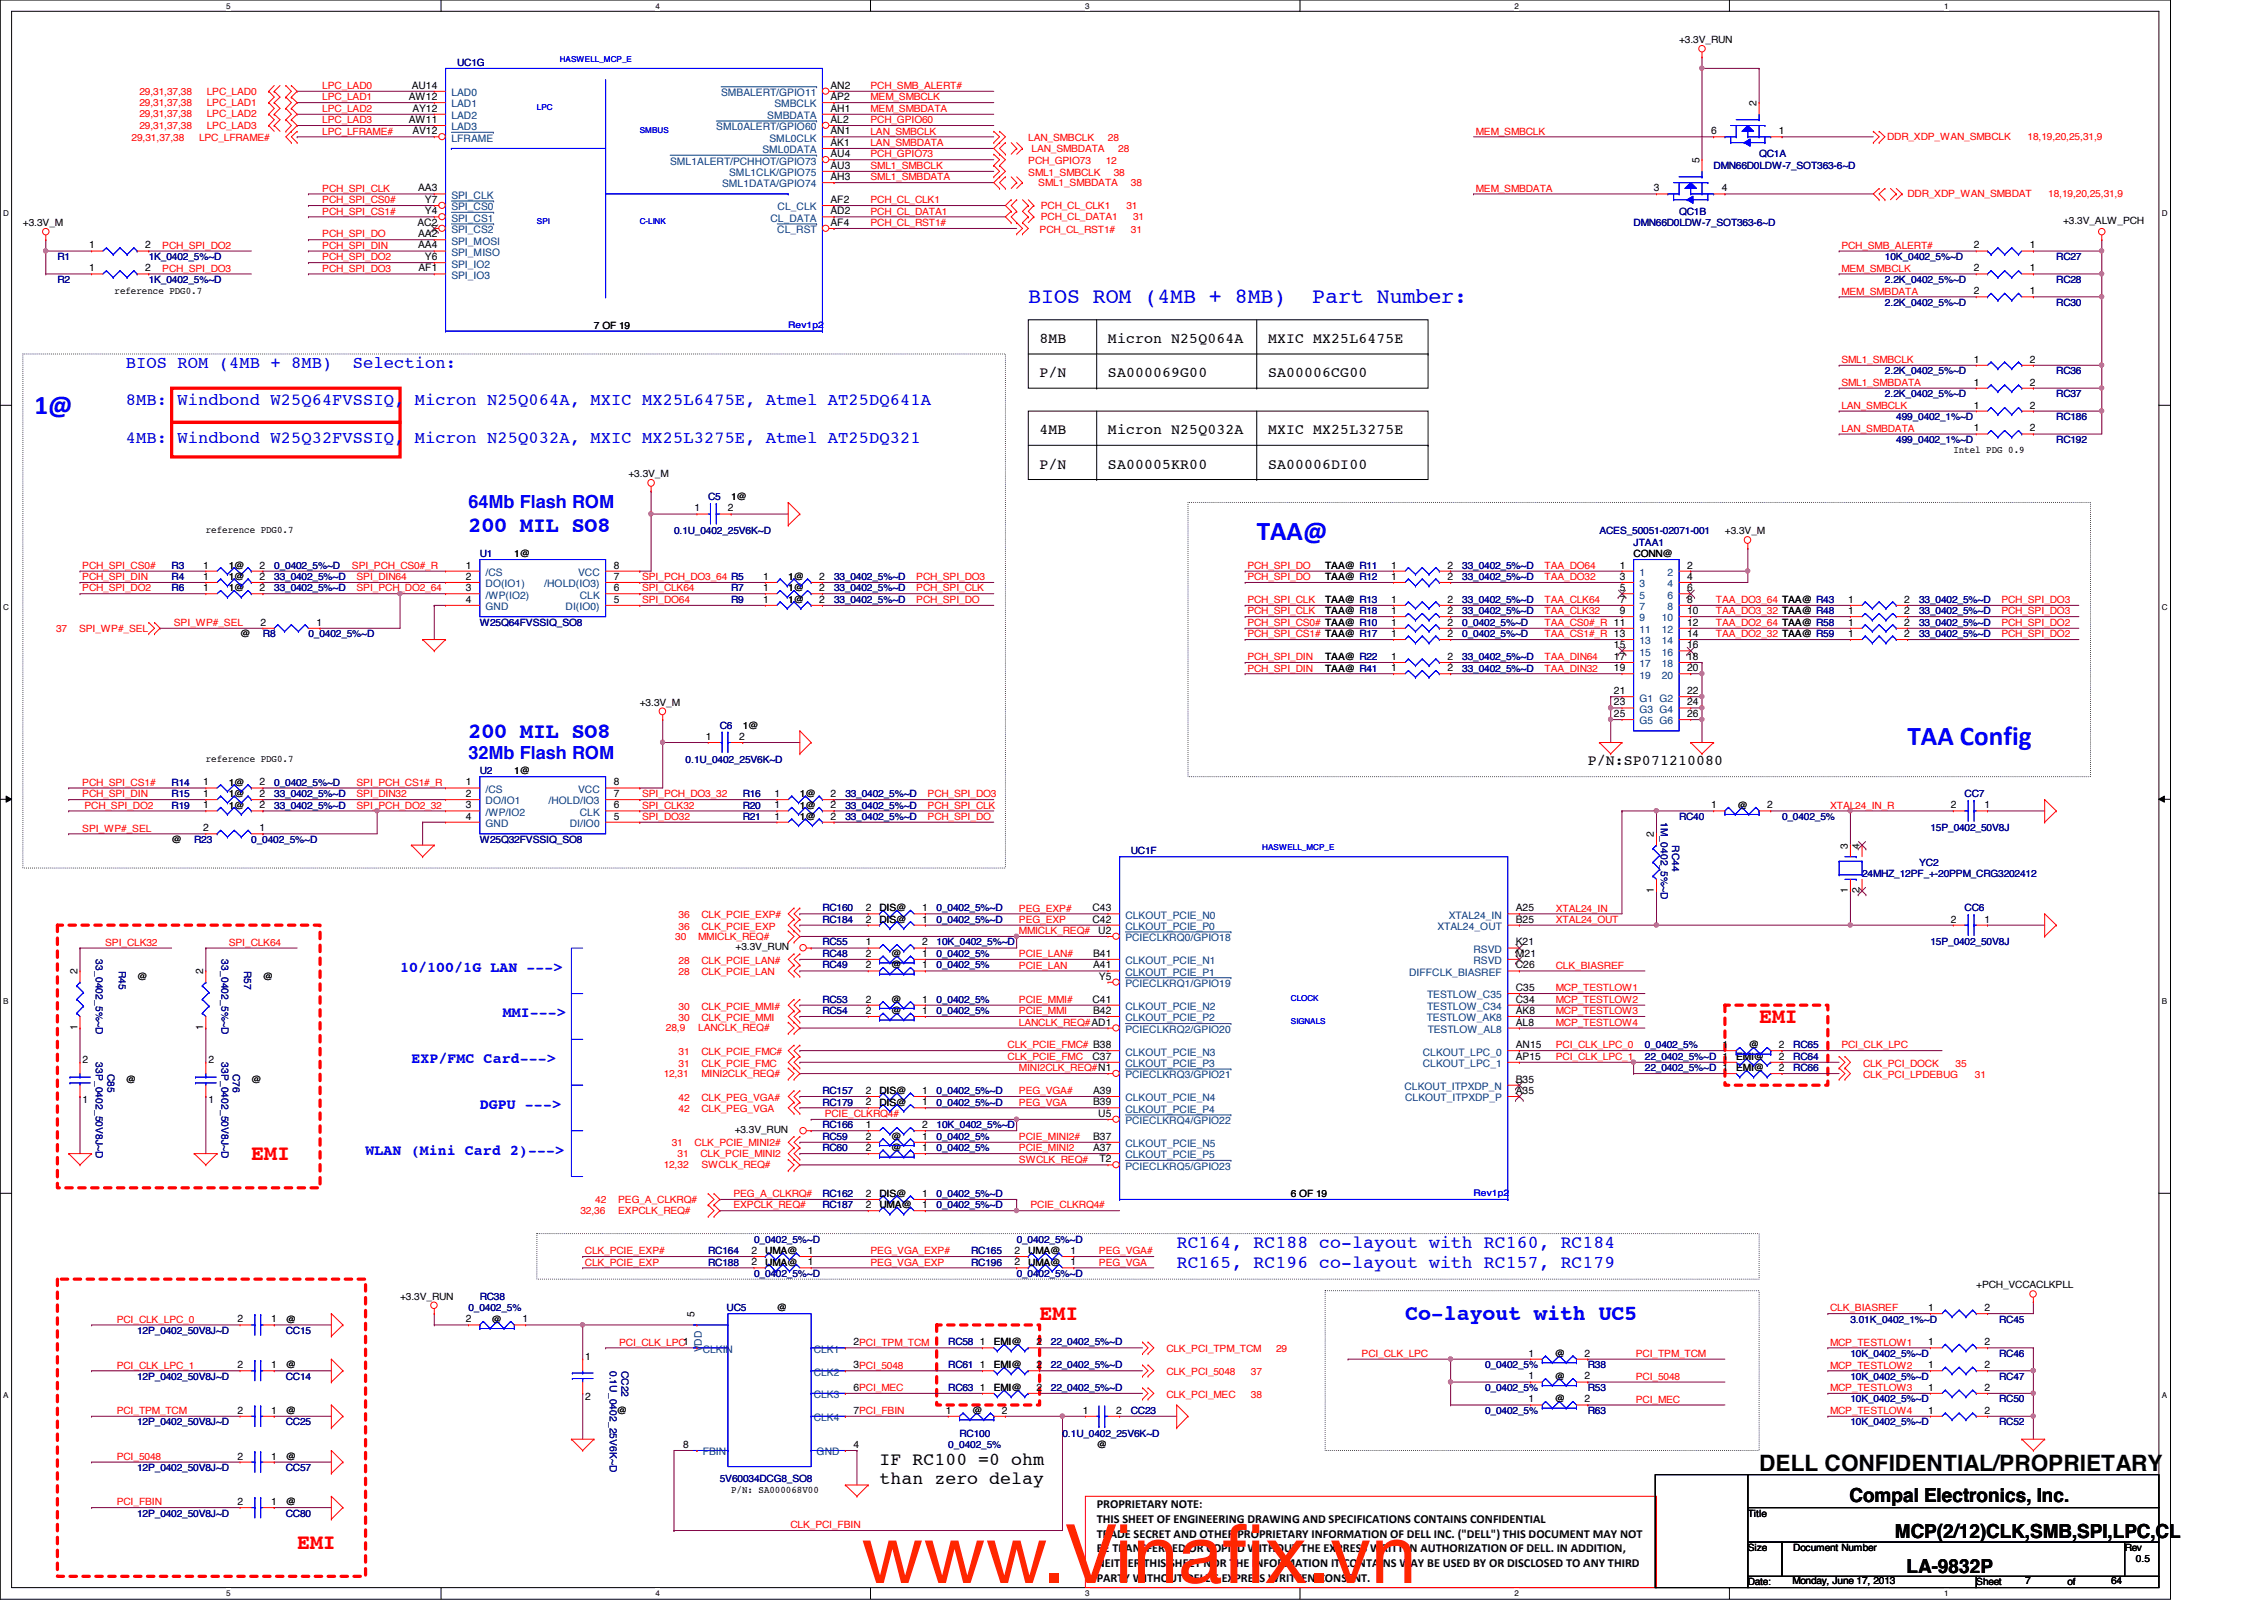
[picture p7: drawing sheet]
<svg xmlns="http://www.w3.org/2000/svg" width="297mm" height="210mm" viewBox="0 0 297 210" stroke-linecap="round" stroke-linejoin="round" font-family="sans-serif">
<defs><g id="words">
<g font-size="10.6" fill="#ff2600">
<text x="113" y="207.7">www.Vinaf</text>
<text x="160.4" y="207.7">ix.vn</text>
</g>
<g font-size="3.6" fill="#00f">
<text x="4.5" y="54.3">1@</text>
<text x="164.9" y="70.8">TAA@</text>
<text x="250.3" y="97.8">TAA Config</text>
</g>
<text font-size="3" x="230.8" y="193">DELL CONFIDENTIAL/PROPRIETARY</text>
<g font-size="2.8" fill="#00f">
<text x="134.9" y="39.7">BIOS ROM (4MB + 8MB)</text>
<text x="172.2" y="39.7">Part Number:</text>
<text x="61.5" y="69.8">200 MIL SO8</text>
<text x="61.5" y="96.8">200 MIL SO8</text>
<text x="184.4" y="173.2">Co-layout with UC5</text>
</g>
<g font-size="2.8" fill="#f00">
<text x="230.8" y="134.2">EMI</text>
<text x="33" y="152.2">EMI</text>
<text x="136.4" y="173.2">EMI</text>
<text x="39" y="203.2">EMI</text>
</g>
<g font-size="2.5">
<text x="242.7" y="197">Compal Electronics, Inc.</text>
<text x="248.6" y="201.8">MCP(2/12)CLK,SMB,SPI,LPC,CL</text>
<text x="250.1" y="206.3">LA-9832P</text>
</g>
<g font-size="2.4" fill="#00f">
<text x="61.5" y="66.6">64Mb Flash ROM</text>
<text x="61.5" y="99.6">32Mb Flash ROM</text>
<text x="154.4" y="163.7">RC164, RC188 co-layout with RC160, RC184</text>
<text x="154.4" y="166.3">RC165, RC196 co-layout with RC157, RC179</text>
</g>
<g font-size="2.4">
<text x="115.4" y="192.2">IF RC100 =0 ohm</text>
<text x="115.4" y="194.7">than zero delay</text>
</g>
<g font-size="2.2" fill="#00f">
<text x="16.5" y="48.3">BIOS ROM (4MB + 8MB)</text>
<text x="16.5" y="53.2">8MB: Windbond W25Q64FVSSIQ, Micron N25Q064A, MXIC MX25L6475E, Atmel AT25DQ641A</text>
<text x="46.3" y="48.3">Selection:</text>
<text x="16.5" y="58.1">4MB: Windbond W25Q32FVSSIQ, Micron N25Q032A, MXIC MX25L3275E, Atmel AT25DQ321</text>
</g>
<g font-size="1.9">
<text x="136.4" y="45">8MB</text>
<text x="145.4" y="45">Micron N25Q064A</text>
<text x="166.4" y="45">MXIC MX25L6475E</text>
<text x="136.4" y="49.4">P/N</text>
<text x="145.4" y="49.4">SA000069G00</text>
<text x="166.4" y="49.4">SA00006CG00</text>
<text x="136.4" y="56.9">4MB</text>
<text x="145.4" y="56.9">Micron N25Q032A</text>
<text x="166.4" y="56.9">MXIC MX25L3275E</text>
<text x="136.4" y="61.5">P/N</text>
<text x="145.4" y="61.5">SA00005KR00</text>
<text x="166.4" y="61.5">SA00006DI00</text>
<text x="208.3" y="100.4">P/N:SP071210080</text>
</g>
<g font-size="1.9" fill="#00f">
<text x="52.5" y="127.5">10/100/1G LAN ---&gt;</text>
<text x="66" y="133.5">MMI---&gt;</text>
<text x="54" y="139.4">EXP/FMC Card---&gt;</text>
<text x="62.9" y="145.5">DGPU ---&gt;</text>
<text x="48" y="151.5">WLAN (Mini Card 2)---&gt;</text>
</g>
<g font-size="1.6">
<text x="143.9" y="197.8">PROPRIETARY NOTE:</text>
<text x="143.9" y="199.8">THIS SHEET OF ENGINEERING DRAWING AND SPECIFICATIONS CONTAINS CONFIDENTIAL</text>
<text x="143.9" y="201.7">TRADE SECRET AND OTHER PROPRIETARY INFORMATION OF DELL INC. (&quot;DELL&quot;) THIS DOCUMENT MAY NOT</text>
<text x="143.9" y="203.7">BE TRANSFERRED OR COPIED WITHOUT THE EXPRESS WRITTEN AUTHORIZATION OF DELL. IN ADDITION,</text>
<text x="143.9" y="205.6">NEITHER THIS SHEET NOR THE INFORMATION IT CONTAINS WAY BE USED BY OR DISCLOSED TO ANY THIRD</text>
<text x="143.9" y="207.6">PARTY WITHOUT DELL'S EXPRESS WRITTEN CONSENT.</text>
</g>
<g font-size="1.4">
<text x="54" y="11.6">AU14</text>
<text x="109" y="11.6">AN2</text>
<text x="53.6" y="13.1">AW12</text>
<text x="53.6" y="16.1">AW11</text>
<text x="54.1" y="14.6">AY12</text>
<text x="54.1" y="17.6">AV12</text>
<text x="109" y="13.1">AP2</text>
<text x="109" y="16.1">AL2</text>
<text x="109" y="14.6">AH1</text>
<text x="109" y="17.6">AN1</text>
<text x="224.5" y="17.6">6</text>
<text x="230.5" y="13.9" transform="rotate(-90 230.5 13.9)">2</text>
<text x="233.4" y="17.6">1</text>
<text x="109" y="19.1">AK1</text>
<text x="109" y="20.6">AU4</text>
<text x="109" y="23.6">AH3</text>
<text x="109" y="22.1">AU3</text>
<text x="223" y="21.4" transform="rotate(-90 223 21.4)">5</text>
<text x="54.8" y="29.6">AC2</text>
<text x="54.9" y="25.1">AA3</text>
<text x="55.7" y="26.6">Y7</text>
<text x="55.7" y="28.1">Y4</text>
<text x="109" y="26.6">AF2</text>
<text x="109" y="28.1">AD2</text>
<text x="109" y="29.6">AF4</text>
<text x="217" y="25.1">3</text>
<text x="225.9" y="25.1">4</text>
<text x="11.7" y="32.6">1</text>
<text x="11.7" y="35.6">1</text>
<text x="19" y="32.6">2</text>
<text x="19" y="35.6">2</text>
<text x="54.9" y="31.1">AA2</text>
<text x="54.9" y="32.6">AA4</text>
<text x="54.9" y="35.6">AF1</text>
<text x="55.7" y="34.1">Y6</text>
<text x="258.9" y="35.6">2</text>
<text x="258.9" y="32.6">2</text>
<text x="266.3" y="35.6">1</text>
<text x="266.3" y="32.6">1</text>
<text x="258.9" y="38.6">2</text>
<text x="266.3" y="38.6">1</text>
<text x="258.9" y="47.6">1</text>
<text x="266.3" y="47.6">2</text>
<text x="258.9" y="50.6">1</text>
<text x="258.9" y="53.6">1</text>
<text x="266.3" y="50.6">2</text>
<text x="266.3" y="53.6">2</text>
<text x="258.9" y="56.6">1</text>
<text x="266.3" y="56.6">2</text>
<text x="91.1" y="67.1">1</text>
<text x="95.5" y="67.1">2</text>
<text x="26.7" y="74.6">1</text>
<text x="26.7" y="77.6">1</text>
<text x="26.7" y="76.1">1</text>
<text x="34" y="74.6">2</text>
<text x="34" y="77.6">2</text>
<text x="34" y="76.1">2</text>
<text x="61.1" y="76.1">2</text>
<text x="61.1" y="77.6">3</text>
<text x="61.1" y="74.6">1</text>
<text x="80.5" y="77.6">6</text>
<text x="80.5" y="74.6">8</text>
<text x="80.5" y="76.1">7</text>
<text x="100.1" y="77.6">1</text>
<text x="100.1" y="76.1">1</text>
<text x="107.5" y="77.6">2</text>
<text x="107.5" y="76.1">2</text>
<text x="182.5" y="74.6">1</text>
<text x="182.5" y="76.1">1</text>
<text x="189.9" y="74.6">2</text>
<text x="189.9" y="76.1">2</text>
<text x="212.5" y="74.6">1</text>
<text x="212.5" y="76.1">3</text>
<text x="212.5" y="77.6">5</text>
<text x="221.4" y="74.6">2</text>
<text x="221.4" y="76.1">4</text>
<text x="221.4" y="77.6">6</text>
<text x="34.2" y="82.1">2</text>
<text x="41.5" y="82.1">1</text>
<text x="61.1" y="79.1">4</text>
<text x="80.5" y="79.1">5</text>
<text x="100.1" y="79.1">1</text>
<text x="107.5" y="79.1">2</text>
<text x="182.5" y="82.1">1</text>
<text x="182.5" y="80.6">1</text>
<text x="182.5" y="79.1">1</text>
<text x="182.5" y="83.6">1</text>
<text x="189.9" y="82.1">2</text>
<text x="189.9" y="80.6">2</text>
<text x="189.9" y="79.1">2</text>
<text x="189.9" y="83.6">2</text>
<text x="212.5" y="79.1">7</text>
<text x="212.5" y="80.6">9</text>
<text x="221.4" y="79.1">8</text>
<text x="221.4" y="80.6">10</text>
<text x="221.4" y="82.1">12</text>
<text x="221.4" y="83.6">14</text>
<text x="242.5" y="82.1">1</text>
<text x="242.5" y="83.6">1</text>
<text x="242.5" y="79.1">1</text>
<text x="242.5" y="80.6">1</text>
<text x="249.8" y="82.1">2</text>
<text x="249.8" y="83.6">2</text>
<text x="249.8" y="79.1">2</text>
<text x="249.8" y="80.6">2</text>
<text x="182.5" y="86.6">1</text>
<text x="182.5" y="88.1">1</text>
<text x="189.9" y="86.6">2</text>
<text x="189.9" y="88.1">2</text>
<text x="211.7" y="85">15</text>
<text x="211.7" y="86.6">17</text>
<text x="211.7" y="88.1">19</text>
<text x="221.4" y="85">16</text>
<text x="221.4" y="86.6">18</text>
<text x="221.4" y="88.1">20</text>
<text x="211.7" y="91.1">21</text>
<text x="211.7" y="92.5">23</text>
<text x="211.7" y="94.1">25</text>
<text x="221.4" y="91.1">22</text>
<text x="221.4" y="92.5">24</text>
<text x="221.4" y="94.1">26</text>
<text x="92.6" y="97.1">1</text>
<text x="97" y="97.1">2</text>
<text x="26.7" y="106">1</text>
<text x="26.7" y="104.6">1</text>
<text x="26.7" y="103">1</text>
<text x="34" y="106">2</text>
<text x="34" y="104.6">2</text>
<text x="34" y="103">2</text>
<text x="61.1" y="107.5">4</text>
<text x="61.1" y="104.6">2</text>
<text x="61.1" y="106">3</text>
<text x="61.1" y="103">1</text>
<text x="80.5" y="106">6</text>
<text x="80.5" y="107.5">5</text>
<text x="80.5" y="103">8</text>
<text x="80.5" y="104.6">7</text>
<text x="101.6" y="104.6">1</text>
<text x="101.6" y="106">1</text>
<text x="101.6" y="107.5">1</text>
<text x="109" y="104.6">2</text>
<text x="109" y="106">2</text>
<text x="109" y="107.5">2</text>
<text x="224.5" y="106">1</text>
<text x="231.9" y="106">2</text>
<text x="255.9" y="106">2</text>
<text x="260.3" y="106">1</text>
<text x="26.7" y="109.1">2</text>
<text x="34" y="109.1">1</text>
<text x="217" y="109.8" transform="rotate(-90 217 109.8)">2</text>
<text x="242.4" y="111.3" transform="rotate(-90 242.4 111.3)">3</text>
<text x="244" y="111.3" transform="rotate(-90 244 111.3)">4</text>
<text x="113.6" y="119.5">2</text>
<text x="121" y="119.5">1</text>
<text x="143.3" y="119.5">C43</text>
<text x="198.9" y="119.5">A25</text>
<text x="217" y="117.2" transform="rotate(-90 217 117.2)">1</text>
<text x="242.4" y="117.2" transform="rotate(-90 242.4 117.2)">1</text>
<text x="244" y="117.2" transform="rotate(-90 244 117.2)">2</text>
<text x="113.6" y="125.5">2</text>
<text x="113.6" y="124">1</text>
<text x="113.6" y="121">2</text>
<text x="121" y="125.5">1</text>
<text x="121" y="124">2</text>
<text x="121" y="121">1</text>
<text x="143.3" y="121">C42</text>
<text x="143.4" y="125.5">B41</text>
<text x="144.1" y="122.5">U2</text>
<text x="198.9" y="121">B25</text>
<text x="198.9" y="124">K21</text>
<text x="198.9" y="125.5">M21</text>
<text x="255.9" y="121">2</text>
<text x="260.3" y="121">1</text>
<text x="10.2" y="127.8" transform="rotate(-90 10.2 127.8)">2</text>
<text x="26.7" y="127.8" transform="rotate(-90 26.7 127.8)">2</text>
<text x="113.6" y="127">2</text>
<text x="113.6" y="131.5">2</text>
<text x="121" y="127">1</text>
<text x="121" y="131.5">1</text>
<text x="143.3" y="131.5">C41</text>
<text x="143.4" y="127">A41</text>
<text x="144.2" y="128.5">Y5</text>
<text x="198.9" y="127">C26</text>
<text x="198.9" y="130">C35</text>
<text x="198.9" y="131.5">C34</text>
<text x="10.2" y="135.2" transform="rotate(-90 10.2 135.2)">1</text>
<text x="26.7" y="135.2" transform="rotate(-90 26.7 135.2)">1</text>
<text x="113.6" y="133">2</text>
<text x="121" y="133">1</text>
<text x="143.4" y="133">B42</text>
<text x="198.9" y="137.5">AN15</text>
<text x="198.9" y="133">AK8</text>
<text x="198.9" y="134.5">AL8</text>
<text x="226" y="137.5">1</text>
<text x="233.4" y="137.5">2</text>
<text x="10.8" y="139.5">2</text>
<text x="27.3" y="139.5">2</text>
<text x="113.6" y="143.5">2</text>
<text x="121" y="143.5">1</text>
<text x="143.3" y="139">C37</text>
<text x="143.4" y="143.5">A39</text>
<text x="198.9" y="143.5">A35</text>
<text x="198.9" y="142">B35</text>
<text x="198.9" y="139">AP15</text>
<text x="233.4" y="140.5">2</text>
<text x="233.4" y="139">2</text>
<text x="10.8" y="144.7">1</text>
<text x="27.3" y="144.7">1</text>
<text x="113.6" y="149.5">2</text>
<text x="113.6" y="145">2</text>
<text x="113.6" y="148">1</text>
<text x="121" y="149.5">1</text>
<text x="121" y="145">1</text>
<text x="121" y="148">2</text>
<text x="143.4" y="149.5">B37</text>
<text x="143.4" y="145">B39</text>
<text x="144.1" y="146.5">U5</text>
<text x="113.6" y="151">2</text>
<text x="121" y="151">1</text>
<text x="143.4" y="151">A37</text>
<text x="144.3" y="152.5">T2</text>
<text x="113.6" y="157">2</text>
<text x="113.6" y="158.5">2</text>
<text x="121" y="157">1</text>
<text x="121" y="158.5">1</text>
<text x="98.6" y="166">2</text>
<text x="98.6" y="164.5">2</text>
<text x="106" y="166">1</text>
<text x="106" y="164.5">1</text>
<text x="133.1" y="166">2</text>
<text x="133.1" y="164.5">2</text>
<text x="140.5" y="166">1</text>
<text x="140.5" y="164.5">1</text>
<text x="31.2" y="173.5">2</text>
<text x="35.6" y="173.5">1</text>
<text x="61.1" y="173.5">2</text>
<text x="68.5" y="173.5">1</text>
<text x="91.1" y="172.8" transform="rotate(-90 91.1 172.8)">5</text>
<text x="253" y="172">1</text>
<text x="260.3" y="172">2</text>
<text x="31.2" y="179.5">2</text>
<text x="35.6" y="179.5">1</text>
<text x="76.8" y="178.5">1</text>
<text x="112" y="176.5">2PCI_TPM_TCM</text>
<text x="112" y="179.5">3PCI_5048</text>
<text x="128.6" y="176.5">1</text>
<text x="128.6" y="179.5">1</text>
<text x="136" y="176.5">2</text>
<text x="136" y="179.5">2</text>
<text x="200.5" y="178">1</text>
<text x="207.9" y="178">2</text>
<text x="253" y="176.5">1</text>
<text x="253" y="179.5">1</text>
<text x="260.3" y="176.5">2</text>
<text x="260.3" y="179.5">2</text>
<text x="31.2" y="185.5">2</text>
<text x="35.6" y="185.5">1</text>
<text x="76.8" y="183.6">2</text>
<text x="112" y="182.5">6PCI_MEC</text>
<text x="112" y="185.5">7PCI_FBIN</text>
<text x="124.1" y="185.5">1</text>
<text x="128.6" y="182.5">1</text>
<text x="131.4" y="185.5">2</text>
<text x="136" y="182.5">2</text>
<text x="142.1" y="185.5">1</text>
<text x="146.4" y="185.5">2</text>
<text x="200.5" y="184">1</text>
<text x="200.5" y="181">1</text>
<text x="207.9" y="184">2</text>
<text x="207.9" y="181">2</text>
<text x="253" y="185.5">1</text>
<text x="253" y="182.5">1</text>
<text x="260.3" y="185.5">2</text>
<text x="260.3" y="182.5">2</text>
<text x="31.2" y="191.5">2</text>
<text x="35.6" y="191.5">1</text>
<text x="89.6" y="189.9">8</text>
<text x="112" y="189.9">4</text>
<text x="31.2" y="197.4">2</text>
<text x="35.6" y="197.4">1</text>
</g>
<g font-size="1.4" fill="#004080">
<text x="59.2" y="12.6">LAD0</text>
<text x="59.2" y="14.1">LAD1</text>
<text x="59.2" y="15.6">LAD2</text>
<text x="59.2" y="17.1">LAD3</text>
<text x="94" y="17.1">SML0ALERT/GPIO60</text>
<text x="94.6" y="12.6">SMBALERT/GPIO11</text>
<text x="100.7" y="15.6">SMBDATA</text>
<text x="101.6" y="14.1">SMBCLK</text>
<text x="59.2" y="18.6">LFRAME</text>
<text x="87.9" y="21.6">SML1ALERT/PCHHOT/GPIO73</text>
<text x="95.7" y="23.1">SML1CLK/GPIO75</text>
<text x="100" y="20.1">SML0DATA</text>
<text x="101" y="18.6">SML0CLK</text>
<text x="59.2" y="27.6">SPI_CS0</text>
<text x="59.2" y="26.1">SPI_CLK</text>
<text x="59.2" y="29.1">SPI_CS1</text>
<text x="94.7" y="24.6">SML1DATA/GPIO74</text>
<text x="101.1" y="29.1">CL_DATA</text>
<text x="102" y="27.6">CL_CLK</text>
<text x="59.2" y="30.6">SPI_CS2</text>
<text x="59.2" y="32.1">SPI_MOSI</text>
<text x="59.2" y="33.6">SPI_MISO</text>
<text x="59.2" y="35.1">SPI_IO2</text>
<text x="102" y="30.6">CL_RST</text>
<text x="59.2" y="36.6">SPI_IO3</text>
<text x="63.7" y="77">DO(IO1)</text>
<text x="63.7" y="75.6">/CS</text>
<text x="71.4" y="77">/HOLD(IO3)</text>
<text x="75.9" y="75.6">VCC</text>
<text x="215.1" y="75.6">1</text>
<text x="215.1" y="77">3</text>
<text x="218.8" y="75.6">2</text>
<text x="218.8" y="77">4</text>
<text x="63.7" y="80.1">GND</text>
<text x="63.7" y="78.5">/WP(IO2)</text>
<text x="74.2" y="80.1">DI(IO0)</text>
<text x="76.1" y="78.5">CLK</text>
<text x="215.1" y="78.5">5</text>
<text x="215.1" y="80.1">7</text>
<text x="215.1" y="81.5">9</text>
<text x="215.1" y="83.1">11</text>
<text x="218" y="81.5">10</text>
<text x="218" y="83.1">12</text>
<text x="218.8" y="78.5">6</text>
<text x="218.8" y="80.1">8</text>
<text x="215.1" y="84.5">13</text>
<text x="215.1" y="86">15</text>
<text x="215.1" y="87.5">17</text>
<text x="215.1" y="89">19</text>
<text x="218" y="84.5">14</text>
<text x="218" y="86">16</text>
<text x="218" y="87.5">18</text>
<text x="218" y="89">20</text>
<text x="215.1" y="92">G1 G2</text>
<text x="215.1" y="93.5">G3 G4</text>
<text x="215.1" y="95">G5 G6</text>
<text x="63.7" y="105.5">DO/IO1</text>
<text x="63.7" y="107">/WP/IO2</text>
<text x="63.7" y="104">/CS</text>
<text x="72" y="105.5">/HOLD/IO3</text>
<text x="75.9" y="104">VCC</text>
<text x="76.1" y="107">CLK</text>
<text x="63.7" y="108.5">GND</text>
<text x="74.8" y="108.5">DI/IO0</text>
<text x="147.7" y="123.5">PCIECLKRQ0/GPIO18</text>
<text x="147.7" y="122">CLKOUT_PCIE_P0</text>
<text x="147.7" y="120.5">CLKOUT_PCIE_N0</text>
<text x="188.6" y="122">XTAL24_OUT</text>
<text x="190.1" y="120.5">XTAL24_IN</text>
<text x="193.3" y="125">RSVD</text>
<text x="147.7" y="126.5">CLKOUT_PCIE_N1</text>
<text x="147.7" y="128">CLKOUT_PCIE_P1</text>
<text x="147.7" y="129.5">PCIECLKRQ1/GPIO19</text>
<text x="184.9" y="128">DIFFCLK_BIASREF</text>
<text x="187.2" y="131">TESTLOW_C35</text>
<text x="193.3" y="126.5">RSVD</text>
<text x="147.7" y="135.5">PCIECLKRQ2/GPIO20</text>
<text x="147.7" y="132.5">CLKOUT_PCIE_N2</text>
<text x="147.7" y="134">CLKOUT_PCIE_P2</text>
<text x="187.2" y="134">TESTLOW_AK8</text>
<text x="187.2" y="132.5">TESTLOW_C34</text>
<text x="187.3" y="135.5">TESTLOW_AL8</text>
<text x="147.7" y="141.5">PCIECLKRQ3/GPIO21</text>
<text x="147.7" y="140">CLKOUT_PCIE_P3</text>
<text x="147.7" y="138.5">CLKOUT_PCIE_N3</text>
<text x="184.3" y="143">CLKOUT_ITPXDP_N</text>
<text x="186.7" y="140">CLKOUT_LPC_1</text>
<text x="186.7" y="138.5">CLKOUT_LPC_0</text>
<text x="147.7" y="147.5">PCIECLKRQ4/GPIO22</text>
<text x="147.7" y="144.5">CLKOUT_PCIE_N4</text>
<text x="147.7" y="146">CLKOUT_PCIE_P4</text>
<text x="184.4" y="144.5">CLKOUT_ITPXDP_P</text>
<text x="147.7" y="153.5">PCIECLKRQ5/GPIO23</text>
<text x="147.7" y="152">CLKOUT_PCIE_P5</text>
<text x="147.7" y="150.5">CLKOUT_PCIE_N5</text>
<text x="92.1" y="177.4" transform="rotate(-90 92.1 177.4)">VDD</text>
<text x="92.2" y="177.5">CLKIN</text>
<text x="106.8" y="177.5">CLK1</text>
<text x="106.8" y="180.5">CLK2</text>
<text x="106.8" y="183.4">CLK3</text>
<text x="92.2" y="190.9">FBIN</text>
<text x="106.8" y="186.4">CLK4</text>
<text x="107.1" y="190.9">GND</text>
</g>
<g font-size="1.3">
<text x="220.3" y="5.7">+3.3V_RUN</text>
<text x="3" y="29.6">+3.3V_M</text>
<text x="270.7" y="29.3">+3.3V_ALW_PCH</text>
<text x="15" y="38.5">reference PDG0.7</text>
<text x="77.9" y="43.1">7 OF 19</text>
<text x="256.3" y="59.5">Intel PDG 0.9</text>
<text x="82.5" y="62.6">+3.3V_M</text>
<text x="95.9" y="65.6">1@</text>
<text x="27" y="70">reference PDG0.7</text>
<text x="226.3" y="70.1">+3.3V_M</text>
<text x="30" y="74.6">1@</text>
<text x="30" y="77.6">1@</text>
<text x="30" y="76.1">1@</text>
<text x="67.5" y="73.1">1@</text>
<text x="103.4" y="77.6">1@</text>
<text x="103.4" y="76.1">1@</text>
<text x="173.9" y="74.6">TAA@ R11</text>
<text x="173.9" y="76.1">TAA@ R12</text>
<text x="214.3" y="73.1">CONN@</text>
<text x="31.5" y="83.6">@</text>
<text x="103.4" y="79.1">1@</text>
<text x="173.9" y="80.6">TAA@ R18</text>
<text x="173.9" y="79.1">TAA@ R13</text>
<text x="173.9" y="86.6">TAA@ R22</text>
<text x="173.9" y="88.1">TAA@ R41</text>
<text x="83.9" y="92.6">+3.3V_M</text>
<text x="97.4" y="95.6">1@</text>
<text x="27" y="99.9">reference PDG0.7</text>
<text x="67.5" y="101.6">1@</text>
<text x="30" y="106.1">1@</text>
<text x="30" y="104.6">1@</text>
<text x="30" y="103.1">1@</text>
<text x="104.9" y="104.6">1@</text>
<text x="104.9" y="106.1">1@</text>
<text x="104.9" y="107.6">1@</text>
<text x="228" y="106.1">@</text>
<text x="22.5" y="110.6">@</text>
<text x="115.4" y="119.5">DIS@</text>
<text x="96.5" y="124.7">+3.3V_RUN</text>
<text x="115.4" y="121.1">DIS@</text>
<text x="116.9" y="125.6">@</text>
<text x="18" y="128.6">@</text>
<text x="34.5" y="128.6">@</text>
<text x="116.9" y="127">@</text>
<text x="116.9" y="131.5">@</text>
<text x="116.9" y="133.1">@</text>
<text x="229.4" y="137.5">@</text>
<text x="16.5" y="142">@</text>
<text x="33" y="142">@</text>
<text x="115.4" y="143.6">DIS@</text>
<text x="227.8" y="140.5">EMI@</text>
<text x="227.8" y="139">EMI@</text>
<text x="96.4" y="148.6">+3.3V_RUN</text>
<text x="115.4" y="145">DIS@</text>
<text x="116.9" y="149.5">@</text>
<text x="116.9" y="151">@</text>
<text x="115.4" y="157">DIS@</text>
<text x="115.4" y="158.5">UMA@</text>
<text x="169.4" y="157">6 OF 19</text>
<text x="100.4" y="166">UMA@</text>
<text x="100.4" y="164.5">UMA@</text>
<text x="134.9" y="166">UMA@</text>
<text x="134.9" y="164.5">UMA@</text>
<text x="37.5" y="173.5">@</text>
<text x="52.5" y="170.5">+3.3V_RUN</text>
<text x="64.5" y="173.5">@</text>
<text x="101.9" y="172">@</text>
<text x="259.3" y="169">+PCH_VCCACLKPLL</text>
<text x="37.5" y="179.5">@</text>
<text x="130.4" y="176.5">EMI@</text>
<text x="130.4" y="179.5">EMI@</text>
<text x="204" y="178">@</text>
<text x="37.5" y="185.5">@</text>
<text x="80.9" y="185.5">@</text>
<text x="127.5" y="185.5">@</text>
<text x="130.4" y="182.5">EMI@</text>
<text x="204" y="184">@</text>
<text x="204" y="181">@</text>
<text x="37.5" y="191.5">@</text>
<text x="143.9" y="190">@</text>
<text x="37.5" y="197.5">@</text>
<text x="95.9" y="195.9">P/N: SA000068V00</text>
<text x="229.3" y="199">Title</text>
<text x="229.3" y="203.5">Size</text>
<text x="235.3" y="203.5">Document Number</text>
<text x="278.8" y="203.5">Rev</text>
<text x="229.3" y="208">Date:</text>
<text x="235.2" y="207.8">Monday, June 17, 2013</text>
<text x="259.3" y="208">Sheet</text>
<text x="265.7" y="207.8">7</text>
<text x="271.3" y="208">of</text>
<text x="277" y="207.8">64</text>
<text x="280.2" y="205">0.5</text>
</g>
<g font-size="1.3" fill="#f00">
<text x="42.3" y="11.7">LPC_LAD0</text>
<text x="114.2" y="11.7">PCH_SMB_ALERT#</text>
<text x="18.3" y="12.4">29,31,37,38</text>
<text x="18.3" y="13.9">29,31,37,38</text>
<text x="18.3" y="15.4">29,31,37,38</text>
<text x="18.3" y="16.9">29,31,37,38</text>
<text x="27.1" y="12.4">LPC_LAD0</text>
<text x="27.1" y="13.9">LPC_LAD1</text>
<text x="27.1" y="15.4">LPC_LAD2</text>
<text x="27.1" y="16.9">LPC_LAD3</text>
<text x="42.3" y="16.2">LPC_LAD3</text>
<text x="42.3" y="13.2">LPC_LAD1</text>
<text x="42.3" y="17.7">LPC_LFRAME#</text>
<text x="42.3" y="14.7">LPC_LAD2</text>
<text x="114.2" y="17.7">LAN_SMBCLK</text>
<text x="114.2" y="13.2">MEM_SMBCLK</text>
<text x="114.2" y="14.7">MEM_SMBDATA</text>
<text x="114.2" y="16.2">PCH_GPIO60</text>
<text x="193.6" y="17.7">MEM_SMBCLK</text>
<text x="17.3" y="18.5">29,31,37,38</text>
<text x="26.1" y="18.5">LPC_LFRAME#</text>
<text x="114.2" y="19.2">LAN_SMBDATA</text>
<text x="114.2" y="22.2">SML1_SMBCLK</text>
<text x="114.2" y="23.7">SML1_SMBDATA</text>
<text x="114.2" y="20.7">PCH_GPIO73</text>
<text x="134.9" y="23">SML1_SMBCLK</text>
<text x="134.9" y="18.5">LAN_SMBCLK</text>
<text x="134.9" y="21.5">PCH_GPIO73</text>
<text x="135.3" y="19.9">LAN_SMBDATA</text>
<text x="145.1" y="21.5">12</text>
<text x="145.4" y="18.5">28</text>
<text x="146.1" y="23">38</text>
<text x="146.7" y="19.9">28</text>
<text x="247.6" y="18.4">DDR_XDP_WAN_SMBCLK</text>
<text x="266" y="18.4">18,19,20,25,31,9</text>
<text x="42.3" y="28.2">PCH_SPI_CS1#</text>
<text x="42.3" y="26.7">PCH_SPI_CS0#</text>
<text x="42.3" y="25.1">PCH_SPI_CLK</text>
<text x="114.2" y="29.7">PCH_CL_RST1#</text>
<text x="114.2" y="26.7">PCH_CL_CLK1</text>
<text x="114.2" y="28.2">PCH_CL_DATA1</text>
<text x="136.2" y="24.4">SML1_SMBDATA</text>
<text x="136.6" y="28.9">PCH_CL_DATA1</text>
<text x="136.6" y="27.4">PCH_CL_CLK1</text>
<text x="147.8" y="27.4">31</text>
<text x="148.4" y="24.4">38</text>
<text x="148.7" y="28.9">31</text>
<text x="193.6" y="25.1">MEM_SMBDATA</text>
<text x="250.3" y="25.9">DDR_XDP_WAN_SMBDAT</text>
<text x="268.7" y="25.9">18,19,20,25,31,9</text>
<text x="21.3" y="32.6">PCH_SPI_DO2</text>
<text x="21.3" y="35.6">PCH_SPI_DO3</text>
<text x="42.3" y="31.2">PCH_SPI_DO</text>
<text x="42.3" y="34.2">PCH_SPI_DO2</text>
<text x="42.3" y="32.6">PCH_SPI_DIN</text>
<text x="42.3" y="35.6">PCH_SPI_DO3</text>
<text x="136.4" y="30.5">PCH_CL_RST1#</text>
<text x="148.4" y="30.5">31</text>
<text x="241.6" y="35.6">MEM_SMBCLK</text>
<text x="241.6" y="32.6">PCH_SMB_ALERT#</text>
<text x="241.6" y="38.7">MEM_SMBDATA</text>
<text x="241.6" y="47.6">SML1_SMBCLK</text>
<text x="241.6" y="53.6">LAN_SMBCLK</text>
<text x="241.6" y="50.6">SML1_SMBDATA</text>
<text x="241.6" y="56.6">LAN_SMBDATA</text>
<text x="10.8" y="77.6">PCH_SPI_DO2</text>
<text x="10.8" y="76.1">PCH_SPI_DIN</text>
<text x="10.8" y="74.6">PCH_SPI_CS0#</text>
<text x="46.2" y="74.6">SPI_PCH_CS0#_R</text>
<text x="46.8" y="77.6">SPI_PCH_DO2_64</text>
<text x="46.8" y="76.1">SPI_DIN64</text>
<text x="84.2" y="77.6">SPI_CLK64</text>
<text x="84.2" y="76.1">SPI_PCH_DO3_64 R5</text>
<text x="120.2" y="77.6">PCH_SPI_CLK</text>
<text x="120.2" y="76.1">PCH_SPI_DO3</text>
<text x="163.7" y="74.6">PCH_SPI_DO</text>
<text x="163.7" y="76.1">PCH_SPI_DO</text>
<text x="202.6" y="74.6">TAA_DO64</text>
<text x="202.6" y="76.1">TAA_DO32</text>
<text x="7.4" y="82.8">37</text>
<text x="10.4" y="82.8">SPI_WP#_SEL</text>
<text x="22.8" y="82.1">SPI_WP#_SEL</text>
<text x="84.2" y="79.1">SPI_DO64</text>
<text x="120.2" y="79.1">PCH_SPI_DO</text>
<text x="163.7" y="83.6">PCH_SPI_CS1# TAA@ R17</text>
<text x="163.7" y="82.1">PCH_SPI_CS0# TAA@ R10</text>
<text x="163.7" y="79.1">PCH_SPI_CLK</text>
<text x="163.7" y="80.6">PCH_SPI_CLK</text>
<text x="202.6" y="79.1">TAA_CLK64</text>
<text x="202.6" y="80.6">TAA_CLK32</text>
<text x="202.6" y="82.1">TAA_CS0#_R 11</text>
<text x="202.6" y="83.6">TAA_CS1#_R 13</text>
<text x="225.1" y="79.1">TAA_DO3_64 TAA@ R43</text>
<text x="225.1" y="80.6">TAA_DO3_32 TAA@ R48</text>
<text x="225.1" y="82.1">TAA_DO2_64 TAA@ R58</text>
<text x="225.1" y="83.6">TAA_DO2_32 TAA@ R59</text>
<text x="262.6" y="79.1">PCH_SPI_DO3</text>
<text x="262.6" y="80.6">PCH_SPI_DO3</text>
<text x="262.6" y="82.1">PCH_SPI_DO2</text>
<text x="262.6" y="83.6">PCH_SPI_DO2</text>
<text x="163.7" y="86.6">PCH_SPI_DIN</text>
<text x="163.7" y="88.1">PCH_SPI_DIN</text>
<text x="202.6" y="86.6">TAA_DIN64</text>
<text x="202.6" y="88.1">TAA_DIN32</text>
<text x="10.8" y="104.6">PCH_SPI_DIN</text>
<text x="10.8" y="103.1">PCH_SPI_CS1#</text>
<text x="11.1" y="106.1">PCH_SPI_DO2</text>
<text x="46.8" y="104.6">SPI_DIN32</text>
<text x="46.8" y="103.1">SPI_PCH_CS1#_R</text>
<text x="46.8" y="106.1">SPI_PCH_DO2_32</text>
<text x="84.2" y="106.1">SPI_CLK32</text>
<text x="84.2" y="107.6">SPI_DO32</text>
<text x="84.2" y="104.6">SPI_PCH_DO3_32</text>
<text x="121.7" y="104.6">PCH_SPI_DO3</text>
<text x="121.7" y="107.6">PCH_SPI_DO</text>
<text x="121.7" y="106.1">PCH_SPI_CLK</text>
<text x="240.1" y="106.1">XTAL24_IN_R</text>
<text x="10.8" y="109.1">SPI_WP#_SEL</text>
<text x="133.7" y="119.6">PEG_EXP#</text>
<text x="204.1" y="119.6">XTAL24_IN</text>
<text x="13.8" y="124.1">SPI_CLK32</text>
<text x="30" y="124.1">SPI_CLK64</text>
<text x="88.6" y="123.3">30</text>
<text x="89" y="120.4">36</text>
<text x="89" y="122">36</text>
<text x="91.6" y="123.3">MMICLK_REQ#</text>
<text x="92" y="120.4">CLK_PCIE_EXP#</text>
<text x="92" y="122">CLK_PCIE_EXP</text>
<text x="133.7" y="125.6">PCIE_LAN#</text>
<text x="133.7" y="122.6">MMICLK_REQ#</text>
<text x="133.7" y="121.1">PEG_EXP</text>
<text x="204.1" y="121.1">XTAL24_OUT</text>
<text x="89" y="126.4">28</text>
<text x="89" y="127.9">28</text>
<text x="92" y="126.4">CLK_PCIE_LAN#</text>
<text x="92" y="127.9">CLK_PCIE_LAN</text>
<text x="133.7" y="127.1">PCIE_LAN</text>
<text x="133.7" y="131.6">PCIE_MMI#</text>
<text x="204.1" y="127.1">CLK_BIASREF</text>
<text x="204.1" y="130">MCP_TESTLOW1</text>
<text x="204.1" y="131.6">MCP_TESTLOW2</text>
<text x="87.4" y="135.3">28,9</text>
<text x="89" y="132.5">30</text>
<text x="89" y="133.9">30</text>
<text x="91.6" y="135.3">LANCLK_REQ#</text>
<text x="92" y="132.5">CLK_PCIE_MMI#</text>
<text x="92" y="133.9">CLK_PCIE_MMI</text>
<text x="132.2" y="137.5">CLK_PCIE_FMC# B38</text>
<text x="133.7" y="133.1">PCIE_MMI</text>
<text x="133.7" y="134.6">LANCLK_REQ#AD1</text>
<text x="204.1" y="134.6">MCP_TESTLOW4</text>
<text x="204.1" y="133.1">MCP_TESTLOW3</text>
<text x="204.1" y="137.5">PCI_CLK_LPC_0</text>
<text x="241.6" y="137.5">PCI_CLK_LPC</text>
<text x="87.1" y="141.3">12,31</text>
<text x="89" y="140">31</text>
<text x="89" y="138.4">31</text>
<text x="92" y="140">CLK_PCIE_FMC</text>
<text x="92" y="138.4">CLK_PCIE_FMC#</text>
<text x="92" y="141.3">MINI2CLK_REQ#</text>
<text x="132.2" y="139.1">CLK_PCIE_FMC</text>
<text x="133.7" y="143.6">PEG_VGA#</text>
<text x="133.7" y="140.5">MINI2CLK_REQ#N1</text>
<text x="204.1" y="139.1">PCI_CLK_LPC_1</text>
<text x="244.4" y="140">CLK_PCI_DOCK</text>
<text x="244.4" y="141.4">CLK_PCI_LPDEBUG</text>
<text x="256.6" y="140">35</text>
<text x="259.1" y="141.4">31</text>
<text x="89" y="144.4">42</text>
<text x="89" y="145.9">42</text>
<text x="92" y="144.4">CLK_PEG_VGA#</text>
<text x="92" y="145.9">CLK_PEG_VGA</text>
<text x="108.2" y="146.6">PCIE_CLKRQ4#</text>
<text x="133.7" y="149.6">PCIE_MINI2#</text>
<text x="133.7" y="145">PEG_VGA</text>
<text x="87.1" y="153.3">12,32</text>
<text x="88.1" y="150.3">31</text>
<text x="88.9" y="151.8">31</text>
<text x="91.1" y="150.3">CLK_PCIE_MINI2#</text>
<text x="91.9" y="151.8">CLK_PCIE_MINI2</text>
<text x="92" y="153.3">SWCLK_REQ#</text>
<text x="133.7" y="151">PCIE_MINI2</text>
<text x="133.7" y="152.5">SWCLK_REQ#</text>
<text x="76.2" y="159.3">32,36</text>
<text x="78.1" y="157.8">42</text>
<text x="81.1" y="157.8">PEG_A_CLKRQ#</text>
<text x="81.1" y="159.3">EXPCLK_REQ#</text>
<text x="96.2" y="158.5">EXPCLK_REQ#</text>
<text x="96.2" y="157.1">PEG_A_CLKRQ#</text>
<text x="135.2" y="158.5">PCIE_CLKRQ4#</text>
<text x="76.7" y="164.5">CLK_PCIE_EXP#</text>
<text x="76.7" y="166">CLK_PCIE_EXP</text>
<text x="114.2" y="164.5">PEG_VGA_EXP#</text>
<text x="114.2" y="166">PEG_VGA_EXP</text>
<text x="144.2" y="166">PEG_VGA</text>
<text x="144.2" y="164.5">PEG_VGA#</text>
<text x="15.3" y="173.5">PCI_CLK_LPC_0</text>
<text x="240.1" y="172">CLK_BIASREF</text>
<text x="15.3" y="179.5">PCI_CLK_LPC_1</text>
<text x="81.2" y="176.5">PCI_CLK_LPC1</text>
<text x="153" y="177.4">CLK_PCI_TPM_TCM</text>
<text x="167.4" y="177.4">29</text>
<text x="178.6" y="178">PCI_CLK_LPC</text>
<text x="214.6" y="178">PCI_TPM_TCM</text>
<text x="240.1" y="176.5">MCP_TESTLOW1</text>
<text x="240.1" y="179.5">MCP_TESTLOW2</text>
<text x="15.3" y="185.5">PCI_TPM_TCM</text>
<text x="153" y="180.4">CLK_PCI_5048</text>
<text x="153" y="183.4">CLK_PCI_MEC</text>
<text x="164.1" y="180.4">37</text>
<text x="164.1" y="183.4">38</text>
<text x="214.6" y="184">PCI_MEC</text>
<text x="214.6" y="181">PCI_5048</text>
<text x="240.1" y="182.5">MCP_TESTLOW3</text>
<text x="240.1" y="185.5">MCP_TESTLOW4</text>
<text x="15.3" y="191.5">PCI_5048</text>
<text x="15.3" y="197.5">PCI_FBIN</text>
<text x="103.7" y="200.5">CLK_PCI_FBIN</text>
</g>
<g font-size="1.3" fill="#000080">
<text x="60" y="8.7">UC1G</text>
<text x="224.8" y="22.1">DMN66D0LDW-7_SOT363-6~D</text>
<text x="230.8" y="20.7">QC1A</text>
<text x="214.3" y="29.6">DMN66D0LDW-7_SOT363-6~D</text>
<text x="220.3" y="28.2">QC1B</text>
<text x="7.5" y="34.1">R1</text>
<text x="19.5" y="34.1">1K_0402_5%~D</text>
<text x="247.3" y="34.1">10K_0402_5%~D</text>
<text x="269.8" y="34.1">RC27</text>
<text x="7.5" y="37.1">R2</text>
<text x="19.5" y="37.1">1K_0402_5%~D</text>
<text x="247.3" y="40.1">2.2K_0402_5%~D</text>
<text x="247.3" y="37.1">2.2K_0402_5%~D</text>
<text x="269.8" y="40.1">RC30</text>
<text x="269.8" y="37.1">RC28</text>
<text x="247.3" y="49.1">2.2K_0402_5%~D</text>
<text x="247.3" y="52.1">2.2K_0402_5%~D</text>
<text x="269.8" y="49.1">RC36</text>
<text x="269.8" y="52.1">RC37</text>
<text x="248.8" y="55.1">499_0402_1%~D</text>
<text x="248.8" y="58.1">499_0402_1%~D</text>
<text x="269.8" y="55.1">RC186</text>
<text x="269.8" y="58.1">RC192</text>
<text x="92.9" y="65.6">C5</text>
<text x="88.4" y="70.1">0.1U_0402_25V6K~D</text>
<text x="209.8" y="70.1">ACES_50051-02071-001</text>
<text x="214.3" y="71.6">JTAA1</text>
<text x="22.5" y="74.6">R3</text>
<text x="22.5" y="77.6">R6</text>
<text x="22.5" y="76.1">R4</text>
<text x="36" y="74.6">0_0402_5%~D</text>
<text x="36" y="77.6">33_0402_5%~D</text>
<text x="36" y="76.1">33_0402_5%~D</text>
<text x="62.9" y="73.1">U1</text>
<text x="95.9" y="77.6">R7</text>
<text x="109.4" y="77.6">33_0402_5%~D</text>
<text x="109.4" y="76.1">33_0402_5%~D</text>
<text x="191.9" y="74.6">33_0402_5%~D</text>
<text x="191.9" y="76.1">33_0402_5%~D</text>
<text x="34.5" y="83.6">R8</text>
<text x="40.5" y="83.6">0_0402_5%~D</text>
<text x="62.9" y="82.1">W25Q64FVSSIQ_SO8</text>
<text x="95.9" y="79.1">R9</text>
<text x="109.4" y="79.1">33_0402_5%~D</text>
<text x="191.9" y="82.1">0_0402_5%~D</text>
<text x="191.9" y="80.6">33_0402_5%~D</text>
<text x="191.9" y="79.1">33_0402_5%~D</text>
<text x="191.9" y="83.6">0_0402_5%~D</text>
<text x="251.8" y="82.1">33_0402_5%~D</text>
<text x="251.8" y="83.6">33_0402_5%~D</text>
<text x="251.8" y="79.1">33_0402_5%~D</text>
<text x="251.8" y="80.6">33_0402_5%~D</text>
<text x="191.9" y="86.6">33_0402_5%~D</text>
<text x="191.9" y="88.1">33_0402_5%~D</text>
<text x="94.4" y="95.6">C6</text>
<text x="62.9" y="101.6">U2</text>
<text x="90" y="100.1">0.1U_0402_25V6K~D</text>
<text x="22.5" y="106.1">R19</text>
<text x="22.5" y="104.6">R15</text>
<text x="22.5" y="103.1">R14</text>
<text x="36" y="106.1">33_0402_5%~D</text>
<text x="36" y="104.6">33_0402_5%~D</text>
<text x="36" y="103.1">0_0402_5%~D</text>
<text x="97.4" y="104.6">R16</text>
<text x="97.4" y="106.1">R20</text>
<text x="97.4" y="107.6">R21</text>
<text x="110.9" y="104.6">33_0402_5%~D</text>
<text x="110.9" y="106.1">33_0402_5%~D</text>
<text x="110.9" y="107.6">33_0402_5%~D</text>
<text x="217.9" y="107.9" transform="rotate(90 217.9 107.9)">1M_0402_5%~D</text>
<text x="220.3" y="107.6">RC40</text>
<text x="233.8" y="107.6">0_0402_5%</text>
<text x="257.8" y="104.6">CC7</text>
<text x="25.5" y="110.6">R23</text>
<text x="33" y="110.6">0_0402_5%~D</text>
<text x="62.9" y="110.6">W25Q32FVSSIQ_SO8</text>
<text x="148.4" y="112.1">UC1F</text>
<text x="219.4" y="110.9" transform="rotate(90 219.4 110.9)">RC44</text>
<text x="251.8" y="113.6">YC2</text>
<text x="253.3" y="109.1">15P_0402_50V8J</text>
<text x="107.9" y="119.5">RC160</text>
<text x="122.9" y="119.5">0_0402_5%~D</text>
<text x="244.3" y="115.1">24MHZ_12PF_+-20PPM_CRG3202412</text>
<text x="257.8" y="119.5">CC6</text>
<text x="12.6" y="125.9" transform="rotate(90 12.6 125.9)">33_0402_5%~D</text>
<text x="29.1" y="125.9" transform="rotate(90 29.1 125.9)">33_0402_5%~D</text>
<text x="107.9" y="125.6">RC48</text>
<text x="107.9" y="124">RC55</text>
<text x="107.9" y="121.1">RC184</text>
<text x="122.9" y="121.1">0_0402_5%~D</text>
<text x="122.9" y="124">10K_0402_5%~D</text>
<text x="122.9" y="125.6">0_0402_5%</text>
<text x="253.3" y="124">15P_0402_50V8J</text>
<text x="15.6" y="127.4" transform="rotate(90 15.6 127.4)">R45</text>
<text x="32" y="127.4" transform="rotate(90 32 127.4)">R57</text>
<text x="107.9" y="127">RC49</text>
<text x="107.9" y="131.5">RC53</text>
<text x="122.9" y="127">0_0402_5%</text>
<text x="122.9" y="131.5">0_0402_5%</text>
<text x="107.9" y="133.1">RC54</text>
<text x="122.9" y="133.1">0_0402_5%</text>
<text x="215.8" y="137.5">0_0402_5%</text>
<text x="235.3" y="137.5">RC65</text>
<text x="12.6" y="139.4" transform="rotate(90 12.6 139.4)">33P_0402_50V8J~D</text>
<text x="14.1" y="140.8" transform="rotate(90 14.1 140.8)">C85</text>
<text x="29.1" y="139.4" transform="rotate(90 29.1 139.4)">33P_0402_50V8J~D</text>
<text x="30.6" y="140.8" transform="rotate(90 30.6 140.8)">C76</text>
<text x="107.9" y="143.6">RC157</text>
<text x="122.9" y="143.6">0_0402_5%~D</text>
<text x="215.8" y="140.5">22_0402_5%~D 1</text>
<text x="215.8" y="139">22_0402_5%~D 1</text>
<text x="235.3" y="140.5">RC66</text>
<text x="235.3" y="139">RC64</text>
<text x="107.9" y="149.5">RC59</text>
<text x="107.9" y="145">RC179</text>
<text x="107.9" y="148">RC166</text>
<text x="122.9" y="145">0_0402_5%~D</text>
<text x="122.9" y="148">10K_0402_5%~D</text>
<text x="122.9" y="149.5">0_0402_5%</text>
<text x="107.9" y="151">RC60</text>
<text x="122.9" y="151">0_0402_5%</text>
<text x="107.9" y="157">RC162</text>
<text x="107.9" y="158.5">RC187</text>
<text x="122.9" y="157">0_0402_5%~D</text>
<text x="122.9" y="158.5">0_0402_5%~D</text>
<text x="92.9" y="166">RC188</text>
<text x="92.9" y="164.5">RC164</text>
<text x="98.9" y="167.5">0_0402_5%~D</text>
<text x="98.9" y="163">0_0402_5%~D</text>
<text x="127.4" y="166">RC196</text>
<text x="127.4" y="164.5">RC165</text>
<text x="133.4" y="167.5">0_0402_5%~D</text>
<text x="133.4" y="163">0_0402_5%~D</text>
<text x="61.5" y="172">0_0402_5%</text>
<text x="62.9" y="170.5">RC38</text>
<text x="95.3" y="172">UC5</text>
<text x="242.8" y="173.5">3.01K_0402_1%~D</text>
<text x="262.3" y="173.5">RC45</text>
<text x="18" y="175">12P_0402_50V8J~D</text>
<text x="37.5" y="175">CC15</text>
<text x="80" y="179.8" transform="rotate(90 80 179.8)">0.1U_0402_25V6K~D</text>
<text x="81.5" y="179.8" transform="rotate(90 81.5 179.8)">CC22</text>
<text x="124.4" y="176.5">RC58</text>
<text x="124.4" y="179.5">RC61</text>
<text x="137.9" y="176.5">22_0402_5%~D</text>
<text x="137.9" y="179.5">22_0402_5%~D</text>
<text x="194.9" y="179.5">0_0402_5%</text>
<text x="208.3" y="179.5">R38</text>
<text x="242.8" y="178">10K_0402_5%~D</text>
<text x="262.3" y="178">RC46</text>
<text x="18" y="181">12P_0402_50V8J~D</text>
<text x="37.5" y="181">CC14</text>
<text x="124.4" y="182.5">RC63</text>
<text x="137.9" y="182.5">22_0402_5%~D</text>
<text x="148.4" y="185.5">CC23</text>
<text x="194.9" y="185.5">0_0402_5%</text>
<text x="194.9" y="182.5">0_0402_5%</text>
<text x="208.3" y="185.5">R63</text>
<text x="208.3" y="182.5">R53</text>
<text x="242.8" y="181">10K_0402_5%~D</text>
<text x="242.8" y="184">10K_0402_5%~D</text>
<text x="262.3" y="181">RC47</text>
<text x="262.3" y="184">RC50</text>
<text x="18" y="187">12P_0402_50V8J~D</text>
<text x="37.5" y="187">CC25</text>
<text x="124.4" y="190">0_0402_5%</text>
<text x="125.9" y="188.5">RC100</text>
<text x="139.4" y="188.5">0.1U_0402_25V6K~D</text>
<text x="242.8" y="187">10K_0402_5%~D</text>
<text x="262.3" y="187">RC52</text>
<text x="18" y="193">12P_0402_50V8J~D</text>
<text x="37.5" y="193">CC57</text>
<text x="94.4" y="194.5">5V60034DCG8_SO8</text>
<text x="18" y="199">12P_0402_50V8J~D</text>
<text x="37.5" y="199">CC80</text>
</g>
<g font-size="1.2" fill="#00f">
<text x="103.4" y="43.1">Rev1p2</text>
<text x="193.3" y="156.9">Rev1p2</text>
</g>
<g font-size="1.1">
<text x="29.7" y="1.1">5</text>
<text x="86" y="1.1">4</text>
<text x="142.4" y="1.1">3</text>
<text x="198.7" y="1.1">2</text>
<text x="255.1" y="1.1">1</text>
<text x=".4" y="28.3">D</text>
<text x="283.6" y="28.3">D</text>
<text x=".4" y="80">C</text>
<text x="283.6" y="80">C</text>
<text x=".4" y="131.7">B</text>
<text x="283.6" y="131.7">B</text>
<text x=".4" y="183.3">A</text>
<text x="283.6" y="183.3">A</text>
<text x="29.7" y="209.4">5</text>
<text x="86" y="209.4">4</text>
<text x="142.4" y="209.4">3</text>
<text x="198.7" y="209.4">2</text>
<text x="255.1" y="209.4">1</text>
</g>
<g font-size="1.1" fill="#00f">
<text x="73.4" y="8.2">HASWELL_MCP_E</text>
<text x="70.4" y="14.4">LPC</text>
<text x="83.9" y="17.4">SMBUS</text>
<text x="70.4" y="29.4">SPI</text>
<text x="83.9" y="29.4">C-LINK</text>
<text x="165.6" y="111.5">HASWELL_MCP_E</text>
<text x="169.4" y="131.3">CLOCK</text>
<text x="169.4" y="134.3">SIGNALS</text>
</g>
</g></defs>
<path d="M0 0h284.8v209.8h-284.8zM1.5 1.5h281.7v206.8h-281.7z" fill="none" stroke="#000" stroke-width=".13"/>
<g fill="#fff">
<path d="M29.7 .2h.6v1.2h-.6z"/>
<path d="M29.7 208.4h.6v1.2h-.6z"/>
</g>
<path d="M57.9 0v1.5M57.9 208.3v1.5" fill="none" stroke="#000" stroke-width=".13"/>
<g fill="#fff">
<path d="M86 .2h.6v1.2h-.6z"/>
<path d="M86 208.4h.6v1.2h-.6z"/>
</g>
<path d="M114.2 0v1.5M114.2 208.3v1.5" fill="none" stroke="#000" stroke-width=".13"/>
<g fill="#fff">
<path d="M142.4 .2h.6v1.2h-.6z"/>
<path d="M142.4 208.4h.6v1.2h-.6z"/>
</g>
<path d="M170.6 0v1.5M170.6 208.3v1.5" fill="none" stroke="#000" stroke-width=".13"/>
<g fill="#fff">
<path d="M198.7 .2h.6v1.2h-.6z"/>
<path d="M198.7 208.4h.6v1.2h-.6z"/>
</g>
<path d="M226.9 0v1.5M226.9 208.3v1.5" fill="none" stroke="#000" stroke-width=".13"/>
<g fill="#fff">
<path d="M255.1 .2h.5v1.2h-.5z"/>
<path d="M255.1 208.4h.5v1.2h-.5z"/>
<path d="M.4 27.3h.8v1.2h-.8z"/>
<path d="M283.6 27.3h.8v1.2h-.8z"/>
<path d="M.4 79h.8v1.2h-.8z"/>
<path d="M283.6 79h.8v1.2h-.8z"/>
</g>
<path d="M0 53.2h1.5M283.2 53.2h1.5" fill="none" stroke="#000" stroke-width=".13"/>
<g fill="#fff">
<path d="M.4 130.7h.7v1.2h-.7z"/>
<path d="M283.6 130.7h.7v1.2h-.7z"/>
</g>
<path d="M0 104.9h1.5M.8 104.4l.7 .5-.7 .3zM283.2 104.9l.8-.5v.8zM283.2 104.9h1.5" fill="none" stroke="#000" stroke-width=".13"/>
<path d="M.8 104.4l.7 .5-.7 .3zM283.2 104.9l.8-.5v.8z" fill="#000"/>
<g fill="#fff">
<path d="M.4 182.4h.7v1.2h-.7z"/>
<path d="M283.6 182.4h.7v1.2h-.7z"/>
</g>
<g fill="none" stroke="#000" stroke-width=".13">
<path d="M134.9 42h52.5v8.9h-52.5zM134.9 53.9h52.5v9h-52.5zM134.9 46.4h52.5M134.9 58.4h52.5M143.9 50.9h.1M143.9 42v8.9M143.9 53.9v9M164.9 50.9h.1M164.9 42v8.9M164.9 53.9v9M187.4 46.4h.1M187.4 58.4h.1"/>
<path d="M143.9 62.9h.1M164.9 62.9h.1M0 156.5h1.5M283.2 156.5h1.5"/>
</g>
<path d="M142.4 196.3h74.9v12h-74.9z" fill="none" stroke="#f00" stroke-width=".13"/>
<path d="M3 46.4h128.9v67.5h-128.9zM155.9 65.9h118.4v36h-118.4zM70.4 161.8h160.4v6h-160.4zM173.9 169.3h56.9v21h-56.9z" fill="none" stroke="#000" stroke-width=".13" stroke-dasharray="0 .3"/>
<path d="M7.5 121.4h34.5v34.4h-34.5zM226.3 131.9h13.5v10.5h-13.5zM7.5 167.8h40.5v39h-40.5zM122.9 173.8h13.5v10.5h-13.5z" fill="none" stroke="#f00" stroke-width=".42" stroke-dasharray=".8 .8"/>
<path d="M22.5 50.9h30v4.5h-30zM22.5 55.4h30v4.5h-30z" fill="none" stroke="#f00" stroke-width=".42"/>
<path d="M76.5 124.4h-1.5v5.9h1.5h-1.5v6.1h1.5h-1.5v6h1.5h-1.5v5.9h1.5h-1.5v6h1.5" fill="none" stroke="#00f" stroke-width=".13"/>
<path d="M242.8 106.4h.1M242.8 106.4h13.5M260.8 106.4h.1M260.8 106.4h7.5M260.8 121.4h.1M260.8 121.4h7.5" fill="none" stroke="#800040" stroke-width=".13"/>
<circle cx="242.7" cy="106.4" r=".29" fill="#f0f"/>
<circle cx="242.7" cy="106.4" r=".29" fill="none" stroke="#f0f" stroke-width=".13"/>
<path d="M217.3 106.4h.1M217.3 106.4v3M217.3 106.4h7.5M242.8 106.4h.1M242.8 106.4v4.5M242.8 121.4h.1M242.8 121.4h13.5" fill="none" stroke="#800040" stroke-width=".13"/>
<circle cx="217.3" cy="106.4" r=".29" fill="#f0f"/>
<circle cx="217.3" cy="106.4" r=".29" fill="none" stroke="#f0f" stroke-width=".13"/>
<path d="M242.8 116.9h.1M242.8 116.9v4.5h-25.5M217.3 121.4h.1" fill="none" stroke="#800040" stroke-width=".13"/>
<circle cx="242.7" cy="121.3" r=".29" fill="#f0f"/>
<circle cx="242.7" cy="121.3" r=".29" fill="none" stroke="#f0f" stroke-width=".13"/>
<circle cx="217.3" cy="121.3" r=".29" fill="#f0f"/>
<circle cx="217.3" cy="121.3" r=".29" fill="none" stroke="#f0f" stroke-width=".13"/>
<g fill="none" stroke="#800040" stroke-width=".13">
<path d="M199.3 119.9h.1M212.8 106.4h.1M212.8 106.4h4.5M212.8 106.4v13.5h-13.5M217.3 116.9h.1M217.3 116.9v4.5h-18M232.3 106.4h.1M232.3 106.4h10.5M199.3 121.4h.1M199.3 127.4h.1M199.3 130.3h.1M199.3 131.9h.1"/>
<path d="M199.3 134.9h.1M199.3 133.3h.1M199.3 127.4h16.5M199.3 130.3h16.5M199.3 131.9h16.5M199.3 134.9h16.5M199.3 133.3h16.5M239.8 172.3h.1M239.8 176.8h.1M239.8 179.8h.1M239.8 172.3h13.5M239.8 176.8h13.5"/>
<path d="M239.8 179.8h13.5M260.8 172.3h.1M260.8 176.8h.1M260.8 179.8h.1M260.8 176.8h6M266.8 170.8h.1M266.8 176.8h.1M266.8 170.8v1.5h-6M266.8 176.8v3h-6"/>
</g>
<circle cx="266.8" cy="179.8" r=".29" fill="#f0f"/>
<circle cx="266.8" cy="179.8" r=".29" fill="none" stroke="#f0f" stroke-width=".13"/>
<path d="M266.8 182.8h.1M266.8 182.8v3" fill="none" stroke="#800040" stroke-width=".13"/>
<circle cx="266.8" cy="182.8" r=".29" fill="#f0f"/>
<circle cx="266.8" cy="182.8" r=".29" fill="none" stroke="#f0f" stroke-width=".13"/>
<path d="M239.8 182.8h.1M239.8 185.8h.1M239.8 182.8h13.5M239.8 185.8h13.5M260.8 182.8h.1M260.8 185.8h.1M260.8 182.8h6M260.8 185.8h6" fill="none" stroke="#800040" stroke-width=".13"/>
<circle cx="266.8" cy="185.8" r=".29" fill="#f0f"/>
<circle cx="266.8" cy="185.8" r=".29" fill="none" stroke="#f0f" stroke-width=".13"/>
<path d="M266.8 179.8h.1M266.8 179.8v3M266.8 185.8h.1M266.8 185.8v3" fill="none" stroke="#800040" stroke-width=".13"/>
<circle cx="266.8" cy="179.8" r=".29" fill="#f0f"/>
<circle cx="266.8" cy="179.8" r=".29" fill="none" stroke="#f0f" stroke-width=".13"/>
<g fill="none" stroke="#800040" stroke-width=".13">
<path d="M39 16.5h.1M39 13.5h.1M39 17.9h.1M39 15h.1M39 12h.1M39 16.5h18M39 13.5h18M39 17.9h18M39 15h18M39 12h18M19.5 32.9h.1M19.5 32.9h13.5"/>
<path d="M85.4 67.4h.1M85.4 67.4h6M95.9 67.4h.1M95.9 67.4h7.5M86.9 97.4h.1M86.9 97.4v6"/>
</g>
<circle cx="85.4" cy="67.4" r=".29" fill="#f0f"/>
<circle cx="85.4" cy="67.4" r=".29" fill="none" stroke="#f0f" stroke-width=".13"/>
<g fill="none" stroke="#800040" stroke-width=".13">
<path d="M6 31.5h.1M6 35.9h.1M6 32.9h.1M6 31.5v4.4M6 35.9h6M6 32.9h6M19.5 35.9h.1M19.5 35.9h13.5M10.5 77.9h.1M10.5 77.9h16.5M34.5 77.9h.1M34.5 77.9h18"/>
<path d="M52.5 77.9h.1M52.5 77.9v4.5h-10.5M85.4 64.4h.1M85.4 64.4v3M42 82.4h.1M9 109.4h.1M9 109.4h18M83.9 103.4h.1M83.9 103.4h3M109.4 104.9h.1M109.4 104.9h21"/>
</g>
<circle cx="6" cy="32.9" r=".29" fill="#f0f"/>
<circle cx="6" cy="32.9" r=".29" fill="none" stroke="#f0f" stroke-width=".13"/>
<g fill="none" stroke="#800040" stroke-width=".13">
<path d="M40.5 31.5h.1M40.5 28.4h.1M40.5 34.5h.1M40.5 32.9h.1M40.5 35.9h.1M40.5 27h.1M40.5 25.4h.1M40.5 31.5h16.5M40.5 28.4h16.5M40.5 34.5h16.5M40.5 32.9h16.5M40.5 35.9h16.5"/>
<path d="M40.5 27h16.5M40.5 25.4h16.5M52.5 77.9h.1M52.5 77.9h6M57 79.4h.1M57 79.4v4.5M83.9 77.9h.1M83.9 77.9h16.5M85.4 67.4h.1M85.4 67.4v7.5M9 106.4h.1M9 106.4h18"/>
</g>
<circle cx="52.5" cy="77.9" r=".29" fill="#f0f"/>
<circle cx="52.5" cy="77.9" r=".29" fill="none" stroke="#f0f" stroke-width=".13"/>
<g fill="none" stroke="#800040" stroke-width=".13">
<path d="M10.5 76.4h.1M10.5 76.4h16.5M34.5 76.4h.1M34.5 76.4h24M57 79.4h.1M57 79.4h1.5M83.9 79.4h.1M83.9 74.9h.1M83.9 79.4h16.5M83.9 74.9h1.5M107.9 79.4h.1M107.9 77.9h.1"/>
<path d="M107.9 79.4h22.5M107.9 77.9h22.5M49.5 106.4h.1M49.5 106.4h9"/>
</g>
<circle cx="49.5" cy="106.4" r=".29" fill="#f0f"/>
<circle cx="49.5" cy="106.4" r=".29" fill="none" stroke="#f0f" stroke-width=".13"/>
<path d="M86.9 97.4h.1M86.9 97.4h6M97.4 97.4h.1M97.4 97.4h7.5" fill="none" stroke="#800040" stroke-width=".13"/>
<circle cx="86.9" cy="97.4" r=".29" fill="#f0f"/>
<circle cx="86.9" cy="97.4" r=".29" fill="none" stroke="#f0f" stroke-width=".13"/>
<g fill="none" stroke="#800040" stroke-width=".13">
<path d="M223.3 9h.1M223.3 7.5h.1M223.3 9h7.5M223.3 7.5v1.5M233.8 17.9h.1M233.8 17.9h12M10.5 74.9h.1M10.5 74.9h16.5M34.5 74.9h.1M34.5 74.9h24M83.9 76.4h.1M83.9 76.4h16.5"/>
<path d="M107.9 76.4h.1M107.9 76.4h22.5M21 82.4h.1M21 82.4h13.5M86.9 94.4h.1M86.9 94.4v3M9 104.9h.1M9 103.4h.1M9 104.9h18M9 103.4h18M34.5 104.9h.1M34.5 103.4h.1"/>
<path d="M34.5 109.4h.1M34.5 106.4h.1M34.5 106.4h15M34.5 104.9h24M34.5 103.4h24M49.5 106.4h.1M49.5 106.4v3h-15M55.5 107.9h.1M55.5 107.9h3M55.5 107.9v3M83.9 106.4h.1M83.9 107.9h.1"/>
<path d="M83.9 104.9h.1M83.9 107.9h18M83.9 106.4h18M83.9 104.9h18M109.4 107.9h.1M109.4 106.4h.1M109.4 107.9h21M109.4 106.4h21"/>
</g>
<circle cx="223.3" cy="8.9" r=".29" fill="#f0f"/>
<circle cx="223.3" cy="8.9" r=".29" fill="none" stroke="#f0f" stroke-width=".13"/>
<g fill="none" stroke="#800040" stroke-width=".13">
<path d="M109.4 17.9h.1M109.4 19.5h.1M109.4 17.9h21M109.4 19.5h21M193.3 17.9h31.5M223.3 9h.1M223.3 9v12M224.8 17.9h.1M230.8 9h.1M230.8 9v4.5M109.4 22.5h.1M109.4 24h.1"/>
<path d="M109.4 30h.1M109.4 27h.1M109.4 28.4h.1M109.4 22.5h21M109.4 24h21M109.4 30h24M109.4 27h22.5M109.4 28.4h22.5M193.3 25.4h.1M193.3 25.4h24M226.3 25.4h.1M226.3 25.4h19.5"/>
<path d="M275.8 38.9h.1M275.8 38.9v9"/>
</g>
<circle cx="275.7" cy="38.9" r=".29" fill="#f0f"/>
<circle cx="275.7" cy="38.9" r=".29" fill="none" stroke="#f0f" stroke-width=".13"/>
<g fill="none" stroke="#800040" stroke-width=".13">
<path d="M241.3 35.9h.1M241.3 38.9h.1M241.3 35.9h18M241.3 38.9h18M266.8 35.9h.1M266.8 38.9h.1M266.8 38.9h9M275.8 31.5h.1M275.8 32.9h.1M275.8 31.5v4.4h-9M241.3 53.9h.1M241.3 56.9h.1"/>
<path d="M241.3 53.9h18M241.3 56.9h18M266.8 53.9h.1M266.8 56.9h.1M266.8 53.9h9M275.8 53.9h.1M275.8 53.9v3h-9"/>
</g>
<circle cx="275.7" cy="32.9" r=".29" fill="#f0f"/>
<circle cx="275.7" cy="32.9" r=".29" fill="none" stroke="#f0f" stroke-width=".13"/>
<path d="M275.8 35.9h.1M275.8 35.9v3" fill="none" stroke="#800040" stroke-width=".13"/>
<circle cx="275.7" cy="35.9" r=".29" fill="#f0f"/>
<circle cx="275.7" cy="35.9" r=".29" fill="none" stroke="#f0f" stroke-width=".13"/>
<path d="M241.3 47.9h.1M241.3 47.9h18M266.8 47.9h.1M266.8 47.9h9M275.8 47.9h.1M275.8 47.9v3" fill="none" stroke="#800040" stroke-width=".13"/>
<circle cx="275.7" cy="47.9" r=".29" fill="#f0f"/>
<circle cx="275.7" cy="47.9" r=".29" fill="none" stroke="#f0f" stroke-width=".13"/>
<g fill="none" stroke="#800040" stroke-width=".13">
<path d="M109.4 13.5h.1M109.4 15h.1M109.4 12h.1M109.4 13.5h21M109.4 15h21M109.4 12h21M241.3 32.9h.1M241.3 32.9h18M266.8 32.9h.1M266.8 32.9h9M241.3 50.9h.1M241.3 50.9h18"/>
<path d="M266.8 50.9h.1M266.8 50.9h9M199.3 137.8h.1M199.3 137.8h27M214.3 139.4h.1M214.3 139.4h12M136.4 179.8h.1M136.4 179.8h13.5M136.4 182.8h.1M136.4 182.8h13.5"/>
</g>
<circle cx="214.3" cy="139.3" r=".29" fill="#f0f"/>
<circle cx="214.3" cy="139.3" r=".29" fill="none" stroke="#f0f" stroke-width=".13"/>
<g fill="none" stroke="#800040" stroke-width=".13">
<path d="M109.4 21h.1M109.4 21h21M233.8 139.4h.1M233.8 139.4h7.5M76.5 173.8h.1M76.5 173.8h14.9M110.9 176.8h.1M110.9 179.8h.1M110.9 176.8h18M110.9 179.8h18M136.4 176.8h.1M136.4 176.8h13.5"/>
<path d="M110.9 185.8h.1M110.9 182.8h.1M110.9 190.3h.1M110.9 185.8h13.5M110.9 182.8h18M110.9 190.3h1.5M112.4 190.3h.1M112.4 190.3v4.5"/>
</g>
<circle cx="76.4" cy="173.8" r=".29" fill="#f0f"/>
<circle cx="76.4" cy="173.8" r=".29" fill="none" stroke="#f0f" stroke-width=".13"/>
<path d="M275.8 50.9h.1M275.8 50.9v3" fill="none" stroke="#800040" stroke-width=".13"/>
<circle cx="275.7" cy="53.9" r=".29" fill="#f0f"/>
<circle cx="275.7" cy="53.9" r=".29" fill="none" stroke="#f0f" stroke-width=".13"/>
<circle cx="275.7" cy="50.9" r=".29" fill="#f0f"/>
<circle cx="275.7" cy="50.9" r=".29" fill="none" stroke="#f0f" stroke-width=".13"/>
<path d="M88.4 190.3v10.5M139.4 185.8h.1M139.4 185.8v15h-51M88.4 200.8h.1" fill="none" stroke="#800040" stroke-width=".13"/>
<circle cx="139.4" cy="185.8" r=".29" fill="#f0f"/>
<circle cx="139.4" cy="185.8" r=".29" fill="none" stroke="#f0f" stroke-width=".13"/>
<g fill="none" stroke="#800040" stroke-width=".13">
<path d="M109.4 16.5h.1M109.4 16.5h21M221.8 79.4h.1M221.8 79.4h21M229.3 74.9h.1M229.3 74.9v1.5M250.3 79.4h.1M250.3 79.4h22.5M221.8 80.9h.1M221.8 82.4h.1M221.8 83.9h.1M221.8 86.9h.1"/>
<path d="M221.8 88.4h.1M221.8 80.9h21M221.8 82.4h21M221.8 83.9h21M221.8 86.9h1.5M223.3 86.9h.1M223.3 94.4h.1M223.3 86.9v1.5h-1.5M223.3 94.4v3M250.3 80.9h.1M250.3 82.4h.1M250.3 83.9h.1"/>
<path d="M250.3 80.9h22.5M250.3 82.4h22.5M250.3 83.9h22.5M10.5 124.4h.1M10.5 134.9h.1M10.5 124.4h12M10.5 124.4v3M10.5 134.9v4.5M27 124.4h.1M27 134.9h.1M27 124.4h12M27 124.4v3"/>
<path d="M27 134.9v4.5M199.3 139.4h.1M199.3 139.4h15M214.3 139.4h.1M214.3 139.4v1.4M233.8 137.8h.1M233.8 137.8h21M10.5 143.8h.1M10.5 143.8v7.5M27 143.8h.1M27 143.8v7.5M214.3 140.8h.1"/>
<path d="M214.3 140.8h12M233.8 140.8h.1M233.8 140.8h7.5M12 179.8h.1M12 173.8h.1M12 179.8h19.5M12 173.8h19.5M36 179.8h.1M36 173.8h.1M36 179.8h7.5M36 173.8h7.5M57 172.3h.1"/>
<path d="M57 173.8h.1M57 173.8h4.5M57 172.3v1.5M69 173.8h7.5M76.5 173.8h.1M76.5 173.8v4.5M12 185.8h.1M12 191.8h.1M12 197.8h.1M12 185.8h19.5M12 191.8h19.5M12 197.8h19.5"/>
<path d="M36 185.8h.1M36 191.8h.1M36 197.8h.1M36 185.8h7.5M36 191.8h7.5M36 197.8h7.5M76.5 182.8h.1M76.5 182.8v6M131.9 185.8h.1M131.9 185.8h10.5M139.4 185.8h.1M146.9 185.8h.1"/>
<path d="M146.9 185.8h7.5"/>
</g>
<circle cx="223.3" cy="94.4" r=".29" fill="#f0f"/>
<circle cx="223.3" cy="94.4" r=".29" fill="none" stroke="#f0f" stroke-width=".13"/>
<path d="M221.8 74.9h.1M221.8 74.9h7.5" fill="none" stroke="#800040" stroke-width=".13"/>
<circle cx="229.3" cy="74.9" r=".29" fill="#f0f"/>
<circle cx="229.3" cy="74.9" r=".29" fill="none" stroke="#f0f" stroke-width=".13"/>
<g fill="none" stroke="#800040" stroke-width=".13">
<path d="M163.4 74.9h.1M163.4 76.4h.1M163.4 79.4h.1M163.4 76.4h19.4M163.4 79.4h19.4M163.4 74.9h19.4M190.3 79.4h.1M190.3 74.9h.1M190.3 76.4h.1M190.3 76.4h22.5M190.3 79.4h22.5M190.3 74.9h22.5"/>
<path d="M221.8 76.4h.1M221.8 76.4h7.5M229.3 71.9h.1M229.3 71.9v3M163.4 83.9h.1M163.4 82.4h.1M163.4 80.9h.1M163.4 86.9h.1M163.4 88.4h.1M163.4 80.9h19.4M163.4 82.4h19.4M163.4 83.9h19.4"/>
<path d="M163.4 86.9h19.4M163.4 88.4h19.4M190.3 80.9h.1M190.3 82.4h.1M190.3 83.9h.1M190.3 86.9h.1M190.3 88.4h.1M190.3 80.9h22.5M190.3 82.4h22.5M190.3 83.9h22.5M190.3 86.9h22.5M190.3 88.4h22.5"/>
<path d="M221.8 94.4h1.5M223.3 94.4h.1M223.3 92.9h.1M223.3 92.9v1.5"/>
</g>
<circle cx="223.3" cy="92.9" r=".29" fill="#f0f"/>
<circle cx="223.3" cy="92.9" r=".29" fill="none" stroke="#f0f" stroke-width=".13"/>
<path d="M221.8 92.9h1.5M221.8 91.4h1.5M223.3 92.9h.1M223.3 91.4h.1M223.3 91.4v1.5" fill="none" stroke="#800040" stroke-width=".13"/>
<circle cx="223.3" cy="91.4" r=".29" fill="#f0f"/>
<circle cx="223.3" cy="91.4" r=".29" fill="none" stroke="#f0f" stroke-width=".13"/>
<path d="M223.3 88.4h.1M223.3 88.4v3" fill="none" stroke="#800040" stroke-width=".13"/>
<circle cx="223.3" cy="88.4" r=".29" fill="#f0f"/>
<circle cx="223.3" cy="88.4" r=".29" fill="none" stroke="#f0f" stroke-width=".13"/>
<path d="M211.3 91.4h.1M211.3 94.4h.1M211.3 91.4h1.5M211.3 91.4v1.5M211.3 94.4v3M211.3 94.4h1.5" fill="none" stroke="#800040" stroke-width=".13"/>
<circle cx="211.3" cy="94.4" r=".29" fill="#f0f"/>
<circle cx="211.3" cy="94.4" r=".29" fill="none" stroke="#f0f" stroke-width=".13"/>
<path d="M211.3 92.9h.1M211.3 92.9h1.5M211.3 92.9v1.5" fill="none" stroke="#800040" stroke-width=".13"/>
<circle cx="211.3" cy="92.9" r=".29" fill="#f0f"/>
<circle cx="211.3" cy="92.9" r=".29" fill="none" stroke="#f0f" stroke-width=".13"/>
<path d="M79.5 176.8h.1M79.5 176.8h11.9M190.3 178.3h.1M190.3 178.3h10.5M208.3 178.3h.1M208.3 178.3h18M88.4 190.3h3M91.4 190.3h.1M208.3 184.3h.1M208.3 181.3h.1M208.3 184.3h18M208.3 181.3h18" fill="none" stroke="#800040" stroke-width=".13"/>
<circle cx="190.3" cy="178.3" r=".29" fill="#f0f"/>
<circle cx="190.3" cy="178.3" r=".29" fill="none" stroke="#f0f" stroke-width=".13"/>
<path d="M176.9 178.3h.1M176.9 178.3h13.4M190.3 181.3h.1M190.3 184.3h.1M190.3 181.3v3M190.3 184.3h10.5M190.3 181.3h10.5" fill="none" stroke="#800040" stroke-width=".13"/>
<circle cx="190.3" cy="181.3" r=".29" fill="#f0f"/>
<circle cx="190.3" cy="181.3" r=".29" fill="none" stroke="#f0f" stroke-width=".13"/>
<g fill="none" stroke="#800040" stroke-width=".13">
<path d="M104.9 125.9h.1M104.9 127.4h.1M104.9 131.9h.1M104.9 133.3h.1M104.9 139.4h.1M104.9 137.8h.1M104.9 125.9h9M104.9 127.4h9M104.9 131.9h9M104.9 133.3h9M104.9 139.4h40.5M104.9 137.8h40.5"/>
<path d="M121.4 125.9h.1M121.4 127.4h.1M121.4 131.9h.1M121.4 133.3h.1M121.4 125.9h24M121.4 127.4h24M121.4 131.9h24M121.4 133.3h24M104.9 151.3h.1M104.9 149.9h.1M104.9 143.8h.1M104.9 145.3h.1"/>
<path d="M104.9 151.3h9M104.9 149.9h9M104.9 143.8h9M104.9 145.3h9M106.4 148.3h.1M106.4 146.9h.1M106.4 148.3h7.5M106.4 146.9h39M121.4 151.3h.1M121.4 149.9h.1M121.4 148.3h.1M121.4 143.8h.1"/>
<path d="M121.4 145.3h.1M121.4 151.3h24M121.4 149.9h24M121.4 143.8h24M121.4 145.3h24M133.4 146.9h.1M133.4 146.9v1.4h-12M190.3 178.3h.1M190.3 178.3v3"/>
</g>
<circle cx="133.4" cy="146.8" r=".29" fill="#f0f"/>
<circle cx="133.4" cy="146.8" r=".29" fill="none" stroke="#f0f" stroke-width=".13"/>
<path d="M104.9 122.9h.1M104.9 122.9h28.5M106.4 124.4h.1M106.4 124.4h7.5M121.4 124.4h.1M121.4 124.4h12" fill="none" stroke="#800040" stroke-width=".13"/>
<circle cx="133.4" cy="122.8" r=".29" fill="#f0f"/>
<circle cx="133.4" cy="122.8" r=".29" fill="none" stroke="#f0f" stroke-width=".13"/>
<g fill="none" stroke="#800040" stroke-width=".13">
<path d="M104.9 119.9h.1M104.9 119.9h9M121.4 119.9h.1M121.4 119.9h24M104.9 134.9h.1M104.9 121.4h.1M104.9 134.9h40.5M104.9 121.4h9M121.4 121.4h.1M121.4 121.4h24M133.4 122.9h.1M133.4 122.9v1.5"/>
<path d="M133.4 122.9h12M94.4 158.8h.1M94.4 157.4h.1M94.4 158.8h19.5M94.4 157.4h19.5M104.9 152.8h.1M104.9 140.8h.1M104.9 152.8h40.5M104.9 140.8h40.5M133.4 158.8h.1M133.4 158.8h13.5"/>
</g>
<circle cx="133.4" cy="158.8" r=".29" fill="#f0f"/>
<circle cx="133.4" cy="158.8" r=".29" fill="none" stroke="#f0f" stroke-width=".13"/>
<g fill="none" stroke="#800040" stroke-width=".13">
<path d="M121.4 157.4h.1M121.4 158.8h.1M121.4 157.4h12M133.4 157.4h.1M133.4 157.4v1.4h-12M76.5 164.8h.1M76.5 166.3h.1M76.5 164.8h22.4M76.5 166.3h22.4M106.4 164.8h27M106.4 166.3h27M133.4 164.8h.1"/>
<path d="M133.4 166.3h.1M140.9 166.3h.1M140.9 164.8h.1M140.9 164.8h10.5M140.9 166.3h10.5"/>
</g>
<g fill="none" stroke="#f00" stroke-width=".13">
<path d="M35.3 12h.1M35.3 13.5h.1M35.3 15h.1M35.3 16.5h.1M35.3 12l.7 .7-.7 .8M35.3 13.5l.7 .7-.7 .8M35.3 15l.7 .7-.7 .8M35.3 16.5l.7 .7M36 12h.1M36 13.5h.1M36 15h.1M36 16.5h.1"/>
<path d="M36 13.5l.7 .7-.7 .8M36 12l.7 .7-.7 .8M36 11.2l-.7 .8M36 15l.7 .7-.7 .8M36 16.5l.7 .7M36.7 11.2l-.7 .8M37.5 12.7h.1M37.5 11.2h.1M37.5 14.2h.1M37.5 15.7h.1M37.5 17.2h.1M37.5 11.2l.7 .8-.7 .7"/>
<path d="M37.5 12.7l.7 .8-.7 .7M37.5 14.2l.7 .8-.7 .7M37.5 15.7l.7 .8-.7 .7M38.2 11.2h.1M38.2 12.7h.1M38.2 14.2h.1M38.2 15.7h.1M38.2 17.2h.1M38.2 18.7h.1M38.2 11.2l.8 .8-.8 .7M38.2 14.2l.8 .8-.8 .7M38.2 12.7l.8 .8-.8 .7"/>
<path d="M38.2 15.7l.8 .8-1.5 1.4 .7 .8M39 17.2h.1M39 18.7h.1M39 17.2l-.8 .7 .8 .8M57 12h.1M57 13.5h.1M57 15h.1M57 16.5h.1M57 12h1.5M57 13.5h1.5M57 15h1.5M57 16.5h1.5"/>
<path d="M130.4 17.2h.1M130.4 18.7h.1M130.4 17.2l.7 .7-.7 .8M131.1 17.2h.1M131.1 18.7h.1M131.1 17.2l.8 .7-1.5 1.6 .7 .7M131.9 18.7h.1M131.9 18.7l-.8 .8 .8 .7M132.7 18.7l.7 .8M133.4 19.5h.1M133.4 19.5l-.7 .7M133.4 18.7l.8 .8"/>
<path d="M134.2 19.5h.1M134.2 19.5l-.8 .7M223.3 7.5h.1M223.3 6.9v.6M245.8 17.2h.1M245.8 18.7h.1M245.8 17.2l.7 .7-.7 .8M246.5 17.2h.1M246.5 18.7h.1M246.5 17.2l.8 .7-.8 .8M6 31.5h.1M6 30.9v.6"/>
<path d="M130.4 21.7h.1M130.4 23.2h.1M130.4 20.2h.1M130.4 21.7l.7 .8-.7 .7M130.4 20.2l.7 .8-.7 .7M131.1 23.2h.1M131.1 24.7h.1M131.1 21.7h.1M131.1 20.2h.1M131.1 23.2l-.7 .8 .7 .7M131.1 21.7l.8 .8-.8 .7M131.1 20.2l.8 .8-.8 .7"/>
<path d="M131.9 24.7h.1M131.9 23.2h.1M131.9 20.2h.1M131.9 23.2l-.8 .8 .8 .7M132.7 27.7h.1M132.7 29.2h.1M132.7 26.2h.1M132.7 27.7l-.8 .7 .8 .8M132.7 26.2l-.8 .8 .8 .7M132.7 23.2l.7 .8M133.4 29.2h.1M133.4 27.7h.1"/>
<path d="M133.4 26.2h.1M133.4 30.7h.1M133.4 24h.1M133.4 27.7l-.7 .7 .7 .8M133.4 26.2l-.7 .8 .7 .7M133.4 29.2l.8 .8-.8 .7M133.4 24l-.7 .7M133.4 23.2l.8 .8M134.2 29.2h.1M134.2 30.7h.1M134.2 24h.1M134.2 26.2l.7 .8"/>
<path d="M134.2 29.2l.7 .8-.7 .7M134.2 24l-.8 .7M134.9 28.4h.1M134.9 27h.1M134.9 28.4l-.7 .8M134.9 27l-.7 .7 .7 .7M134.9 26.2l.7 .8M135.6 28.4h.1M135.6 27h.1M135.6 28.4l-.7 .8M135.6 27l-.7 .7 .7 .7M246.5 24.7h.1"/>
<path d="M246.5 26.2h.1M246.5 24.7l-.7 .7 .7 .8M247.3 26.2h.1M247.3 24.7h.1M247.3 24.7l-.8 .7 .8 .8M248 24.7l.8 .7M248.8 25.4h.1M248.8 25.4l-.8 .8M248.8 24.7l.8 .7M249.6 25.4h.1M249.6 25.4l-.8 .8M259.3 38.9h.1"/>
<path d="M259.3 38.9h1.5M265.3 38.9h1.5M266.8 38.9h.1M275.8 31.5h.1M275.8 30.9v.6M259.3 47.9h.1M259.3 50.9h.1M259.3 47.9h1.5M259.3 50.9h1.5M265.3 47.9h1.5M265.3 50.9h1.5M266.8 47.9h.1"/>
<path d="M266.8 50.9h.1M85.4 64.4h.1M85.4 63.8v.6M103.4 65.9h.1M103.4 68.9h.1M103.4 65.9v3M103.4 65.9l1.5 1.5M104.9 67.4h.1M104.9 67.4l-1.5 1.5M182.8 74.9h.1M182.8 74.9h1.6M188.8 74.9h1.5"/>
<path d="M190.3 74.9h.1M229.3 71.9h.1M229.3 71.3v.6M19.5 83.1h.1M19.5 81.7h.1M19.5 81.7l.8 .7-.8 .7M20.3 81.7h.1M20.3 83.1h.1M20.3 81.7l.7 .7-.7 .7M55.5 83.9h.1M55.5 83.9h3M55.5 83.9l1.5 1.5"/>
<path d="M57 85.4h.1M58.5 83.9h.1M58.5 83.9l-1.5 1.5M86.9 94.4h.1M86.9 93.8v.6M104.9 95.9h.1M104.9 98.9h.1M104.9 95.9v3M104.9 95.9l1.5 1.5M106.4 97.4h.1M106.4 97.4l-1.5 1.5M182.8 82.4h.1"/>
<path d="M182.8 82.4h1.6M188.8 82.4h1.5M190.3 82.4h.1M209.8 97.4h.1M209.8 97.4h3M209.8 97.4l1.5 1.5M211.3 98.9h.1M212.8 97.4h.1M212.8 97.4l-1.5 1.5M221.8 97.4h.1M221.8 97.4h3M221.8 97.4l1.5 1.5"/>
<path d="M223.3 98.9h.1M224.8 97.4h.1M224.8 97.4l-1.5 1.5M242.8 82.4h.1M242.8 82.4h1.5M248.8 82.4h1.5M250.3 82.4h.1M27 109.4h.1M27 109.4h1.5M33 109.4h1.5M34.5 109.4h.1M54 110.9h.1"/>
<path d="M54 110.9h3M54 110.9l1.5 1.5M55.5 112.4h.1M57 110.9h.1M57 110.9l-1.5 1.5M104.2 119.1h.1M104.2 119.1l-.8 .8 .8 .7M104.9 119.1h.1M104.9 119.1l-.7 .8 .7 .7M242.8 116.9h.1M242.8 110.9h.1M242.8 110.9v1.5"/>
<path d="M242.8 115.4v1.5M244.3 116.9h.1M244.3 110.9h.1M244.3 110.9v1.5M244.3 115.4v1.5M256.3 106.4h.1M256.3 106.4h1.5M259.3 106.4h1.5M260.8 106.4h.1M268.3 119.9h.1M268.3 107.9h.1M268.3 104.9h.1"/>
<path d="M268.3 104.9v3M268.3 119.9v3M268.3 119.9l1.5 1.5M268.3 104.9l1.5 1.5M269.8 106.4h.1M269.8 106.4l-1.5 1.5M10.5 139.4h.1M10.5 139.4v1.4M103.4 123.6h.1M103.4 122.1h.1M103.4 135.6h.1M103.4 134.1h.1"/>
<path d="M103.4 122.1l.8 .8-.8 .7M103.4 134.1l.8 .8-.8 .7M104.2 125.1h.1M104.2 126.6h.1M104.2 128.1h.1M104.2 131.1h.1M104.2 132.6h.1M104.2 134.1h.1M104.2 138.6h.1M104.2 137.1h.1M104.2 122.1h.1M104.2 123.6h.1"/>
<path d="M104.2 135.6h.1M104.2 120.6h.1M104.2 126.6l-.8 .8 .8 .7M104.2 125.1l-.8 .8 .8 .7M104.2 131.1l-.8 .8 .8 .7M104.2 132.6l-.8 .7 .8 .8M104.2 138.6l-.8 .8 .8 .7M104.2 137.1l-.8 .7 .8 .8M104.2 122.1l.7 .8-.7 .7M104.2 134.1l.7 .8-.7 .7M104.2 120.6l-.8 .8 .8 .7M104.9 125.1h.1"/>
<path d="M104.9 126.6h.1M104.9 128.1h.1M104.9 131.1h.1M104.9 132.6h.1M104.9 134.1h.1M104.9 138.6h.1M104.9 137.1h.1M104.9 120.6h.1M104.9 122.1h.1M104.9 125.1l-.7 .8 .7 .7M104.9 126.6l-.7 .8 .7 .7M104.9 131.1l-.7 .8 .7 .7"/>
<path d="M104.9 132.6l-.7 .7 .7 .8M104.9 138.6l-.7 .8 .7 .7M104.9 137.1l-.7 .7 .7 .8M104.9 120.6l-.7 .8 .7 .7M105.8 124.4h.6M106.4 124.4h.1M113.9 125.9h.1M113.9 127.4h.1M113.9 125.9h1.5M113.9 127.4h1.5M119.9 125.9h1.5M119.9 127.4h1.5"/>
<path d="M121.4 125.9h.1M121.4 127.4h.1M241.3 138.6h.1M241.3 138.6l.8 .8-.8 .7M242.1 138.6h.1M242.1 138.6l.7 .8-.7 .7M268.3 122.9h.1M269.8 121.4h.1M269.8 121.4l-1.5 1.5M9 151.3h.1M9 151.3h3M9 151.3l1.5 1.5"/>
<path d="M10.5 152.8h.1M10.5 143.8h.1M10.5 142.4v1.4M12 151.3h.1M12 151.3l-1.5 1.5M25.5 151.3h.1M25.5 151.3h3M25.5 151.3l1.5 1.5M27 152.8h.1M28.5 151.3h.1M28.5 151.3l-1.5 1.5M92.9 158.1h.1"/>
<path d="M92.9 156.6h.1M92.9 159.6h.1M92.9 156.6l.8 .8-.8 .7M92.9 158.1l.8 .7-.8 .8M93.7 156.6h.1M93.7 158.1h.1M93.7 159.6h.1M93.7 158.1l.7 .7-.7 .8M93.7 156.6l.7 .8-.7 .7M103.4 153.6h.1M103.4 152.1h.1M103.4 141.6h.1"/>
<path d="M103.4 140.1h.1M103.4 152.1l.8 .7-.8 .8M103.4 140.1l.8 .7-.8 .8M104.2 149.1h.1M104.2 150.6h.1M104.2 152.1h.1M104.2 140.1h.1M104.2 143.1h.1M104.2 144.6h.1M104.2 146.1h.1M104.2 153.6h.1M104.2 141.6h.1"/>
<path d="M104.2 149.1l-.8 .8 .8 .7M104.2 150.6l-.8 .7 .8 .8M104.2 143.1l-.8 .7 .8 .8M104.2 144.6l-.8 .7 .8 .8M104.2 152.1l.7 .7-.7 .8M104.2 140.1l.7 .7-.7 .8M104.9 149.1h.1M104.9 150.6h.1M104.9 152.1h.1M104.9 140.1h.1M104.9 143.1h.1M104.9 144.6h.1"/>
<path d="M104.9 146.1h.1M104.9 149.1l-.7 .8 .7 .7M104.9 150.6l-.7 .7 .7 .8M104.9 143.1l-.7 .7 .7 .8M104.9 144.6l-.7 .7 .7 .8M105.8 148.3h.6M106.4 148.3h.1M113.9 157.4h.1M113.9 158.8h.1M113.9 157.4h1.5M113.9 158.8h1.5M119.9 157.4h1.5"/>
<path d="M119.9 158.8h1.5M121.4 157.4h.1M121.4 158.8h.1M241.3 140.1h.1M241.3 141.6h.1M241.3 140.1l.8 .7-.8 .8M242.1 140.1h.1M242.1 141.6h.1M242.1 140.1l.7 .7-.7 .8M43.5 178.3h.1M43.5 175.3h.1M43.5 172.3h.1"/>
<path d="M43.5 172.3v3M43.5 178.3v3M43.5 178.3l1.5 1.5M43.5 172.3l1.5 1.5M45 179.8h.1M45 173.8h.1M45 179.8l-1.5 1.5M45 173.8l-1.5 1.5M57 172.3h.1M57 171.7v.6M98.9 166.3h.1M98.9 166.3h1.5"/>
<path d="M104.9 166.3h1.5M106.4 166.3h.1M149.9 179.1h.1M149.9 176.1h.1M149.9 177.6h.1M149.9 179.1l.7 .7-.7 .8M149.9 176.1l.7 .7-.7 .8M150.6 179.1h.1M150.6 176.1h.1M150.6 177.6h.1M150.6 179.1l.8 .7-.8 .8M150.6 176.1l.8 .7-.8 .8"/>
<path d="M253.3 176.8h.1M253.3 176.8h1.5M259.3 176.8h1.5M260.8 176.8h.1M266.8 170.8h.1M266.8 170.2v.6M43.5 181.3h.1M43.5 187.3h.1M43.5 184.3h.1M43.5 193.3h.1M43.5 190.3h.1M43.5 199.3h.1"/>
<path d="M43.5 196.3h.1M43.5 184.3v3M43.5 190.3v3M43.5 196.3v3M43.5 184.3l1.5 1.5M43.5 190.3l1.5 1.5M43.5 196.3l1.5 1.5M45 185.8h.1M45 191.8h.1M45 197.8h.1M45 185.8l-1.5 1.5M45 191.8l-1.5 1.5"/>
<path d="M45 197.8l-1.5 1.5M75 188.8h.1M75 188.8h2.9M75 188.8l1.5 1.5M76.5 190.3h.1M77.9 188.8h.1M77.9 188.8l-1.4 1.5M110.9 194.8h.1M110.9 194.8h3M110.9 194.8l1.5 1.5M112.4 196.3h.1M113.9 194.8h.1"/>
<path d="M113.9 194.8l-1.5 1.5M142.4 185.8h.1M142.4 185.8h1.5M145.4 185.8h1.5M146.9 185.8h.1M149.9 180.6h.1M149.9 182.1h.1M149.9 183.6h.1M149.9 182.1l.7 .7-.7 .8M150.6 180.6h.1M150.6 182.1h.1M150.6 183.6h.1"/>
<path d="M150.6 182.1l.8 .7-.8 .8M154.4 187.3h.1M154.4 184.3h.1M154.4 184.3v3M154.4 184.3l1.5 1.5M155.9 185.8h.1M155.9 185.8l-1.5 1.5M265.3 188.8h.1M265.3 188.8h3M265.3 188.8l1.5 1.5M266.8 190.3h.1M268.3 188.8h.1"/>
<path d="M268.3 188.8l-1.5 1.5"/>
<circle cx="223.3" cy="6.4" r=".43"/>
<circle cx="6" cy="30.4" r=".43"/>
<circle cx="275.8" cy="30.4" r=".43"/>
<circle cx="85.4" cy="63.3" r=".44"/>
<circle cx="229.3" cy="70.8" r=".44"/>
<circle cx="86.9" cy="93.3" r=".44"/>
<circle cx="105.4" cy="124.3" r=".43"/>
<circle cx="105.4" cy="148.3" r=".43"/>
<circle cx="56.9" cy="171.2" r=".43"/>
<circle cx="266.7" cy="169.8" r=".43"/>
</g>
<path d="M217.2 193.5h12.1v14.8h-12.1zM229.3 193.5h53.9v4.3h-53.9zM229.3 197.8h53.9v4.5h-53.9zM229.3 202.3h4.5v4.5h-4.5zM229.3 206.8h30v1.5h-30zM233.8 202.3h45v4.5h-45zM259.3 206.8h23.9v1.5h-23.9zM278.8 202.3h4.4v4.5h-4.4z" fill="none" stroke="#000" stroke-width=".13"/>
<g fill="none" stroke="#00f" stroke-width=".13">
<path d="M58.5 9h.1M58.5 9h49.4v34.4M58.5 9v34.4M59.2 19.5h.1M59.2 19.5h20.3M79.5 10.5v28.4M79.5 38.9h.1M79.5 25.4h23.9M103.4 25.4h.1M260.8 38.9h.1M261.2 38.5h.1M261.2 38.5l.9 .9"/>
<path d="M261.2 38.5l-.4 .4M262.1 39.4h.1M263 38.5h.1M263 38.5l.9 .9M263 38.5l-.9 .9M263.9 39.4h.1M264.8 38.5h.1M264.8 38.5l.5 .4M264.8 38.5l-.9 .9M58.5 43.4h.1M58.5 43.4h49.4M107.9 43.4h.1"/>
<path d="M261.2 47.5h.1M261.2 50.5h.1M261.2 47.5l-.4 .4M261.2 47.5l.9 .9M261.2 50.5l-.4 .4M261.2 50.5l.9 .9M262.1 48.4h.1M262.1 51.4h.1M263 47.5h.1M263 50.5h.1M263 47.5l-.9 .9M263 47.5l.9 .9"/>
<path d="M263 50.5l-.9 .9M263 50.5l.9 .9M263.9 48.4h.1M263.9 51.4h.1M264.8 47.5h.1M264.8 50.5h.1M264.8 47.5l-.9 .9M264.8 47.5l.5 .4M264.8 50.5l-.9 .9M264.8 50.5l.5 .4M265.3 47.9h.1M265.3 50.9h.1"/>
<path d="M184.8 74.5h.1M184.8 74.5l-.4 .4M184.8 74.5l.9 .9M185.7 75.4h.1M186.6 74.5h.1M186.6 74.5l-.9 .9M186.6 74.5l.9 .9M187.5 75.4h.1M188.4 74.5h.1M188.4 74.5l-.9 .9M188.4 74.5l.4 .4M188.8 74.9h.1"/>
<path d="M184.8 82h.1M184.8 82l-.4 .4M184.8 82l.9 .8M185.7 82.8h.1M186.6 82h.1M186.6 82l-.9 .8M186.6 82l.9 .8M187.5 82.8h.1M188.4 82h.1M188.4 82l-.9 .8M188.4 82l.4 .4M188.8 82.4h.1"/>
<path d="M244.7 82h.1M244.7 82l-.4 .4M244.7 82l1 .8M245.7 82.8h.1M246.5 82h.1M246.5 82l-.8 .8M246.5 82l.9 .8M247.4 82.8h.1M248.3 82h.1M248.3 82l-.9 .8M248.3 82l.5 .4M248.8 82.4h.1"/>
<path d="M28.5 109.4h.1M29 108.9h.1M29 108.9l.8 .9M29 108.9l-.5 .5M29.8 109.8h.1M30.7 108.9h.1M30.7 108.9l1 .9M30.7 108.9l-.9 .9M31.7 109.8h.1M32.6 108.9h.1M32.6 108.9l.4 .5M32.6 108.9l-.9 .9"/>
<path d="M241.3 113h.1M241.3 114.8h.1M241.3 114.8h3M241.3 113h3M241.3 113v1.8M242.1 115.4h1.4M242.1 112.4h1.4M243.5 115.4h.1M243.5 112.4h.1M244.3 114.8h.1M244.3 113h.1M244.3 113v1.8"/>
<path d="M257.8 106.4h.4M258.2 105h.1M258.2 106.4h.1M258.2 105v2.7M259 106.4h.1M259 105h.1M259 106.4h.3M259 105v2.7M115.4 125.9h.1M115.4 126.3h.1M115.4 127.4h.1M115.4 127.8h.1"/>
<path d="M115.4 126.3h4.5M115.4 125.9v.4M115.4 127.4v.4M115.4 127.8h4.5M115.9 125.4h.1M115.9 126.9h.1M115.9 125.4l.9 .9M115.9 125.4l-.5 .5M115.9 126.9l.9 .9M115.9 126.9l-.5 .5M116.8 126.3h.1M116.8 127.8h.1"/>
<path d="M117.7 125.4h.1M117.7 126.9h.1M117.7 125.4l.9 .9M117.7 125.4l-.9 .9M117.7 126.9l.9 .9M117.7 126.9l-.9 .9M118.6 126.3h.1M118.6 127.8h.1M119.5 125.4h.1M119.5 126.9h.1M119.5 125.4l.4 .5v.4M119.5 125.4l-.9 .9"/>
<path d="M119.5 126.9l.4 .5v.4M119.5 126.9l-.9 .9M119.9 126.3h.1M119.9 127.8h.1M9.2 141.3h.1M9.2 142.1h.1M9.2 141.3h2.7M9.2 142.1h2.7M10.5 142.1h.1M10.5 141.3h.1M10.5 140.8v.5M10.5 142.1v.3"/>
<path d="M115.4 157.4h.1M115.4 158.8h.1M115.9 156.9h.1M115.9 158.4h.1M115.9 156.9l.9 .9M115.9 156.9l-.5 .5M115.9 158.4l.9 .9M115.9 158.4l-.5 .4M116.8 157.8h.1M116.8 159.3h.1M117.7 156.9h.1M117.7 158.4h.1"/>
<path d="M117.7 156.9l.9 .9M117.7 156.9l-.9 .9M117.7 158.4l.9 .9M117.7 158.4l-.9 .9M118.6 157.8h.1M118.6 159.3h.1M119.5 156.9h.1M119.5 158.4h.1M119.5 156.9l.4 .5M119.5 156.9l-.9 .9M119.5 158.4l.4 .4M119.5 158.4l-.9 .9"/>
<path d="M100.4 166.3h.1M100.9 165.9h.1M100.9 165.9l.9 .9M100.9 165.9l-.5 .4M101.8 166.8h.1M102.7 165.9h.1M102.7 165.9l.9 .9M102.7 165.9l-.9 .9M103.6 166.8h.1M104.5 165.9h.1M104.5 165.9l.4 .4M104.5 165.9l-.9 .9"/>
<path d="M255.2 176.4h.1M255.2 176.4l-.4 .4M255.2 176.4l.9 .8M256.1 177.2h.1M257 176.4h.1M257 176.4l-.9 .8M257 176.4l.9 .8M257.9 177.2h.1M258.8 176.4h.1M258.8 176.4l-.9 .8M258.8 176.4l.5 .4M259.3 176.8h.1"/>
<path d="M143.9 185.8h.3M144.2 185.8h.1M144.2 187.2h.1M144.2 184.4v2.8M144.9 187.2h.1M144.9 185.8h.1M144.9 185.8h.5M144.9 184.4v2.8"/>
</g>
<path d="M243.8 117.4h.1M243.8 111.4h.1M243.8 116.4l1 1M243.8 110.4l1 1M244.8 116.4l-1 1M244.8 110.4l-1 1M244.8 117.4h.1M244.8 111.4h.1" fill="none" stroke="#804000" stroke-width=".13"/>
<circle cx="58" cy="17.9" r=".42" fill="#fff"/>
<g fill="none" stroke="#f00" stroke-width=".13">
<path d="M57 17.9h.1M57 17.9h.6"/>
<circle cx="58" cy="17.9" r=".42"/>
</g>
<path d="M59.2 17.4h5.5M64.7 17.4h.1" fill="none" stroke="#004080" stroke-width=".13"/>
<circle cx="58" cy="26.9" r=".42" fill="#fff"/>
<g fill="none" stroke="#f00" stroke-width=".13">
<path d="M57 27h.1M57 25.4h.1M57 27h.6M57 25.4h1.5"/>
<circle cx="58" cy="26.9" r=".42"/>
</g>
<path d="M59.2 26.4h5.6M64.8 26.4h.1" fill="none" stroke="#004080" stroke-width=".13"/>
<circle cx="58" cy="28.4" r=".42" fill="#fff"/>
<g fill="none" stroke="#f00" stroke-width=".13">
<path d="M57 28.4h.1M57 28.4h.6"/>
<circle cx="58" cy="28.4" r=".42"/>
</g>
<path d="M59.2 27.9h5.6M64.8 27.9h.1" fill="none" stroke="#004080" stroke-width=".13"/>
<circle cx="58" cy="29.9" r=".42" fill="#fff"/>
<g fill="none" stroke="#f00" stroke-width=".13">
<path d="M57 30h.1M57 31.5h.1M57 32.9h.1M57 34.5h.1M57 35.9h.1M57 30h.6M57 31.5h1.5M57 32.9h1.5M57 34.5h1.5M57 35.9h1.5"/>
<circle cx="58" cy="29.9" r=".42"/>
</g>
<path d="M56.5 30.5h.1M56.5 29.5l1 1M57.4 29.5l-.9 1M57.5 30.5h.1" fill="none" stroke="#804000" stroke-width=".13"/>
<path d="M59.2 29.4h5.6M64.8 29.4h.1" fill="none" stroke="#004080" stroke-width=".13"/>
<circle cx="108.3" cy="12" r=".42" fill="#fff"/>
<g fill="none" stroke="#f00" stroke-width=".13">
<path d="M107.9 13.5h1.5M108.8 12h.6M109.4 12h.1M109.4 13.5h.1"/>
<circle cx="108.3" cy="12" r=".42"/>
</g>
<path d="M94.6 11.4h12.5M107.1 11.4h.1" fill="none" stroke="#004080" stroke-width=".13"/>
<circle cx="108.3" cy="16.4" r=".42" fill="#fff"/>
<g fill="none" stroke="#f00" stroke-width=".13">
<path d="M107.9 15h1.5M107.9 17.9h1.5M107.9 19.5h1.5M108.8 16.5h.6M109.4 16.5h.1M109.4 15h.1M109.4 17.9h.1M109.4 19.5h.1"/>
<circle cx="108.3" cy="16.4" r=".42"/>
</g>
<path d="M94 15.9h13.1M107.1 15.9h.1" fill="none" stroke="#004080" stroke-width=".13"/>
<circle cx="108.3" cy="20.9" r=".42" fill="#fff"/>
<g fill="none" stroke="#f00" stroke-width=".13">
<path d="M107.9 24h1.5M107.9 22.5h1.5M107.9 27h1.5M107.9 28.4h1.5M108.8 21h.6M109.4 21h.1M109.4 24h.1M109.4 22.5h.1M109.4 27h.1M109.4 28.4h.1"/>
<circle cx="108.3" cy="20.9" r=".42"/>
</g>
<path d="M87.9 20.4h19.2M107.1 20.4h.1" fill="none" stroke="#004080" stroke-width=".13"/>
<circle cx="108.3" cy="29.9" r=".42" fill="#fff"/>
<g fill="none" stroke="#f00" stroke-width=".13">
<path d="M108.8 30h.6M109.4 30h.1M100.4 77.9h.1M100.4 77.9h1.5M106.4 77.9h1.5M107.9 77.9h.1M124.4 185.8h.1M124.4 185.8h1.5M130.4 185.8h1.5M131.9 185.8h.1"/>
<circle cx="108.3" cy="29.9" r=".42"/>
</g>
<path d="M102 29.4h5.1M107.1 29.4h.1" fill="none" stroke="#004080" stroke-width=".13"/>
<g fill="none" stroke="#00f" stroke-width=".13">
<path d="M102.4 77.5h.1M102.4 77.5l-.5 .4M102.4 77.5l.9 .9M103.3 78.4h.1M104.2 77.5h.1M104.2 77.5l-.9 .9M104.2 77.5l.9 .9M105.1 78.4h.1M106 77.5h.1M106 77.5l-.9 .9M106 77.5l.4 .4M106.4 77.9h.1"/>
<path d="M146.9 112.4h.1M146.9 112.4h50.9v45M146.9 112.4v45M146.9 157.4h.1M146.9 157.4h50.9M197.8 157.4h.1M125.9 186.3h.1M125.9 186.3h4.5M126.4 185.4h.1M126.4 185.4l-.5 .4v.5M126.4 185.4l.9 .9M127.3 186.3h.1"/>
<path d="M128.1 185.4h.1M128.1 185.4l-.8 .9M128.1 185.4l1 .9M129.1 186.3h.1M130 185.4h.1M130 185.4l-.9 .9M130 185.4l.4 .4M130.4 185.8h.1M130.4 186.3h.1M130.4 185.8v.5"/>
</g>
<circle cx="146.4" cy="122.8" r=".42" fill="#fff"/>
<g fill="none" stroke="#f00" stroke-width=".13">
<path d="M145.4 122.9h.1M145.4 125.9h.1M145.4 127.4h.1M145.4 122.9h.6M145.4 125.9h1.5M145.4 127.4h1.5"/>
<circle cx="146.4" cy="122.8" r=".42"/>
</g>
<path d="M147.7 122.3h13.8M161.5 122.3h.1" fill="none" stroke="#004080" stroke-width=".13"/>
<circle cx="146.4" cy="128.8" r=".42" fill="#fff"/>
<g fill="none" stroke="#f00" stroke-width=".13">
<path d="M197.8 119.9h1.5M199.3 119.9h.1M145.4 128.9h.1M145.4 128.9h.6M197.8 139.4h1.5M197.8 137.8h1.5M197.8 121.4h1.5M199.3 139.4h.1M199.3 137.8h.1M199.3 121.4h.1M197.8 143.8h1.5M197.8 142.4h1.5"/>
<path d="M199.3 143.8h.1M199.3 142.4h.1"/>
<circle cx="146.4" cy="128.8" r=".42"/>
</g>
<path d="M147.7 128.3h13.8M161.5 128.3h.1" fill="none" stroke="#004080" stroke-width=".13"/>
<path d="M198.8 144.4h.1M198.8 142.9h.1M198.9 143.4l1 1M198.9 141.9l1 1M199.8 143.4l-1 1M199.8 141.9l-1 1M199.9 144.4h.1M199.9 142.9h.1" fill="none" stroke="#804000" stroke-width=".13"/>
<circle cx="146.4" cy="152.8" r=".42" fill="#fff"/>
<g fill="none" stroke="#f00" stroke-width=".13">
<path d="M145.4 152.8h.1M145.4 151.3h.1M145.4 149.9h.1M145.4 152.8h.6M145.4 151.3h1.5M145.4 149.9h1.5"/>
<circle cx="146.4" cy="152.8" r=".42"/>
</g>
<path d="M147.7 152.2h13.8M161.5 152.2h.1" fill="none" stroke="#004080" stroke-width=".13"/>
<circle cx="146.4" cy="146.8" r=".42" fill="#fff"/>
<g fill="none" stroke="#f00" stroke-width=".13">
<path d="M145.4 146.9h.1M145.4 143.8h.1M145.4 145.3h.1M145.4 146.9h.6M145.4 143.8h1.5M145.4 145.3h1.5"/>
<circle cx="146.4" cy="146.8" r=".42"/>
</g>
<path d="M147.7 146.3h13.8M161.5 146.3h.1" fill="none" stroke="#004080" stroke-width=".13"/>
<circle cx="146.4" cy="140.8" r=".42" fill="#fff"/>
<g fill="none" stroke="#f00" stroke-width=".13">
<path d="M145.4 139.4h.1M145.4 137.8h.1M145.4 139.4h1.5M145.4 137.8h1.5M145.4 140.8h.1M145.4 140.8h.6"/>
<circle cx="146.4" cy="140.8" r=".42"/>
</g>
<path d="M147.7 140.3h13.8M161.5 140.3h.1" fill="none" stroke="#004080" stroke-width=".13"/>
<circle cx="146.4" cy="134.8" r=".42" fill="#fff"/>
<g fill="none" stroke="#f00" stroke-width=".13">
<path d="M145.4 119.9h.1M145.4 119.9h1.5M113.9 124.4h.1M113.9 124.4h1.5M119.9 124.4h1.5M121.4 124.4h.1M145.4 134.9h.1M145.4 131.9h.1M145.4 133.3h.1M145.4 121.4h.1M145.4 134.9h.6M145.4 131.9h1.5"/>
<path d="M145.4 133.3h1.5M145.4 121.4h1.5M197.8 134.9h1.5M197.8 131.9h1.5M197.8 133.3h1.5M197.8 127.4h1.5M197.8 124.4h1.5M197.8 125.9h1.5M197.8 130.3h1.5M199.3 127.4h.1M199.3 124.4h.1M199.3 125.9h.1"/>
<path d="M199.3 130.3h.1M199.3 131.9h.1M199.3 133.3h.1M199.3 134.9h.1"/>
<circle cx="146.4" cy="134.8" r=".42"/>
</g>
<path d="M147.7 134.3h13.8M161.5 134.3h.1" fill="none" stroke="#004080" stroke-width=".13"/>
<path d="M198.8 124.9h.1M198.8 126.4h.1M198.9 123.9l1 1M198.9 125.4l1 1M199.8 123.9l-1 1M199.8 125.4l-1 1M199.9 124.9h.1M199.9 126.4h.1" fill="none" stroke="#804000" stroke-width=".13"/>
<g fill="none" stroke="#00f" stroke-width=".13">
<path d="M218.8 25.4h.1M218.8 25.4h1.5M219.6 24h4.5M220.3 25.4h.1M220.3 24v1.4M221.8 25.4h3M223.3 23.2h.1M223.3 25.4h.1M223.3 22.5v.7M223.3 24v1.4M224.1 24h.1M224.8 25.4h.1"/>
<path d="M115.9 123.9h.1M115.9 123.9l-.5 .5M115.9 123.9l.9 .9M116.8 124.8h.1M117.7 123.9h.1M117.7 123.9l-.9 .9M117.7 123.9l.9 .9M118.6 124.8h.1M119.5 123.9h.1M119.5 123.9l-.9 .9M119.5 123.9l.4 .5M119.9 124.4h.1"/>
</g>
<path d="M221.8 24l.8 .7h-1.5z" fill="#00f"/>
<path d="M219.6 26.2h.1M219.6 25.4v.8M220.3 23.2h3M221.8 24l.8 .7h-1.5zM221.8 25.4h.1M221.8 24.7v.7M223.3 23.2h.1M224.1 26.2h.1M224.1 25.4v.8" fill="none" stroke="#00f" stroke-width=".13"/>
<path d="M221.4 26.2l.7-.5v1z" fill="#00f"/>
<g fill="none" stroke="#00f" stroke-width=".13">
<path d="M218.8 25.4h.1M218.8 25.4h1.5M219.6 26.2h1.8M219.6 24h4.5M220.3 25.4h.1M220.3 24v1.4M221.4 26.2l.7-.5v1zM221.4 26.2h.1M221.8 25.4h3M222.1 26.2h.1M222.1 26.2h2M223.3 23.2h.1"/>
<path d="M223.3 25.4h.1M223.3 22.5v.7M223.3 24v1.4M224.1 24h.1M224.8 25.4h.1"/>
</g>
<path d="M221.8 24l.8 .7h-1.5z" fill="#00f"/>
<path d="M219.6 26.2h.1M219.6 25.4v.8M220.3 23.2h3M221.8 24l.8 .7h-1.5zM221.8 25.4h.1M221.8 24.7v.7M223.3 23.2h.1M224.1 26.2h.1M224.1 25.4v.8" fill="none" stroke="#00f" stroke-width=".13"/>
<path d="M221.4 26.2l.7-.5v1z" fill="#00f"/>
<g fill="none" stroke="#00f" stroke-width=".13">
<path d="M227.1 16.5h4.5M227.8 17.9h.1M227.8 15.7h3M227.8 16.5v1.4M230.8 15.7h.1M230.8 17.9h.1M230.8 15v.7M230.8 16.5v1.4M231.6 16.5h.1M14 32.5h.1M14 32.5l-.5 .4M14 32.5l.9 .9"/>
<path d="M14.9 33.4h.1M15.7 32.5h.1M15.7 32.5l-.8 .9M15.7 32.5l1 .9M16.7 33.4h.1M17.6 32.5h.1M17.6 32.5l-.9 .9M17.6 32.5l.4 .4M18 32.9h.1M219.6 26.2h1.8M221.4 26.2l.7-.5v1zM221.4 26.2h.1"/>
<path d="M222.1 26.2h.1M222.1 26.2h2M260.8 35.9h.1M261.2 35.5h.1M261.2 35.5l.9 .9M261.2 35.5l-.4 .4M262.1 36.4h.1M263 35.5h.1M263 35.5l.9 .9M263 35.5l-.9 .9M263.9 36.4h.1M264.8 35.5h.1"/>
<path d="M264.8 35.5l.5 .4M264.8 35.5l-.9 .9M92.9 67.4h.3M93.2 67.4h.1M93.2 66.1h.1M93.2 66.1v2.6M94 66.1h.1M94 67.4h.1M94 67.4h.4M94 66.1v2.6M184.8 75.9h.1M184.8 79h.1"/>
<path d="M184.8 75.9l-.4 .5M184.8 75.9l.9 1M184.8 79l-.4 .4M184.8 79l.9 .8M185.7 76.9h.1M185.7 79.8h.1M186.6 75.9h.1M186.6 79h.1M186.6 75.9l-.9 1M186.6 75.9l.9 1M186.6 79l-.9 .8M186.6 79l.9 .8"/>
<path d="M187.5 76.9h.1M187.5 79.8h.1M188.4 75.9h.1M188.4 79h.1M188.4 75.9l-.9 1M188.4 75.9l.4 .5M188.4 79l-.9 .8M188.4 79l.4 .4M188.8 76.4h.1M188.8 79.4h.1M184.8 80.5h.1M184.8 80.5l-.4 .4"/>
<path d="M184.8 80.5l.9 .9M185.7 81.4h.1M186.6 80.5h.1M186.6 80.5l-.9 .9M186.6 80.5l.9 .9M187.5 81.4h.1M188.4 80.5h.1M188.4 80.5l-.9 .9M188.4 80.5l.4 .4M188.8 80.9h.1M244.7 83.4h.1M244.7 83.4l-.4 .5"/>
<path d="M244.7 83.4l1 1M245.7 84.4h.1M246.5 83.4h.1M246.5 83.4l-.8 1M246.5 83.4l.9 1M247.4 84.4h.1M248.3 83.4h.1M248.3 83.4l-.9 1M248.3 83.4l.5 .5M248.8 83.9h.1M29 105.9h.1M29 104.4h.1"/>
<path d="M29 105.9l-.5 .5M29 105.9l.8 .9M29 104.4l-.5 .5M29 104.4l.8 .9M29.8 106.8h.1M29.8 105.3h.1M30.7 105.9h.1M30.7 104.4h.1M30.7 105.9l-.9 .9M30.7 105.9l1 .9M30.7 104.4l-.9 .9M30.7 104.4l1 .9"/>
<path d="M31.7 106.8h.1M31.7 105.3h.1M32.6 105.9h.1M32.6 104.4h.1M32.6 105.9l-.9 .9M32.6 105.9l.4 .5M32.6 104.4l-.9 .9M32.6 104.4l.4 .5M33 106.4h.1M33 104.9h.1M103.9 104.4h.1M103.9 104.4l-.5 .5"/>
<path d="M103.9 104.4l.9 .9M104.8 105.3h.1M105.7 104.4h.1M105.7 104.4l-.9 .9M105.7 104.4l.9 .9M106.6 105.3h.1M107.5 104.4h.1M107.5 104.4l-.9 .9M107.5 104.4l.4 .5M107.9 104.9h.1M10.1 132.9h.1M10.1 131.1h.1"/>
<path d="M10.1 129.3h.1M10.1 132.9l.4 .4M10.1 131.1l.9 .9M10.1 129.3l.9 .9M10.5 128.9h.1M10.5 128.9l-.4 .4M11 132h.1M11 130.2h.1M11 132l-.9 .9M11 130.2l-.9 .9M26.5 132.9h.1M26.5 131.1h.1"/>
<path d="M26.5 129.3h.1M26.5 132.9l.5 .4M26.5 131.1l.9 .9M26.5 129.3l.9 .9M27 128.9h.1M27 128.9l-.5 .4M27.4 132h.1M27.4 130.2h.1M27.4 132l-.9 .9M27.4 130.2l-.9 .9M227.8 139.4l.5 .4M228.3 139.8h.1"/>
<path d="M229.1 138.9h.1M229.1 138.9l-.8 .9M229.1 138.9l1 .9M230.1 139.8h.1M231 138.9h.1M231 138.9l-.9 .9M231 138.9l.9 .9M231.9 139.8h.1M232.3 139.4h.1M232.3 139.4l-.4 .4M115.4 151.3h.1M115.4 151.8h.1"/>
<path d="M115.4 149.9h.1M115.4 150.3h.1M115.4 143.8h.1M115.4 151.8h4.5M115.4 149.9v.4M115.4 151.3v.5M115.4 150.3h4.5M115.9 150.9h.1M115.9 149.4h.1M115.9 143.4h.1M115.9 150.9l.9 .9M115.9 150.9l-.5 .4"/>
<path d="M115.9 149.4l.9 .9M115.9 149.4l-.5 .5M115.9 143.4l.9 .9M115.9 143.4l-.5 .4M116.8 151.8h.1M116.8 150.3h.1M116.8 144.3h.1M117.7 150.9h.1M117.7 149.4h.1M117.7 143.4h.1M117.7 150.9l.9 .9M117.7 150.9l-.9 .9"/>
<path d="M117.7 149.4l.9 .9M117.7 149.4l-.9 .9M117.7 143.4l.9 .9M117.7 143.4l-.9 .9M118.6 151.8h.1M118.6 150.3h.1M118.6 144.3h.1M119.5 150.9h.1M119.5 149.4h.1M119.5 143.4h.1M119.5 150.9l.4 .4v.5M119.5 150.9l-.9 .9"/>
<path d="M119.5 149.4l.4 .5v.4M119.5 149.4l-.9 .9M119.5 143.4l.4 .4M119.5 143.4l-.9 .9M119.9 151.8h.1M119.9 150.3h.1M227.8 140.8l.5 .5M228.3 141.3h.1M229.1 140.4h.1M229.1 140.4l-.8 .9M229.1 140.4l1 .9M230.1 141.3h.1"/>
<path d="M231 140.4h.1M231 140.4l-.9 .9M231 140.4l.9 .9M231.9 141.3h.1M232.3 140.8h.1M232.3 140.8l-.4 .5M33 179.8h.4M33.4 178.5h.1M33.4 179.8h.1M33.4 178.5v2.6M34.2 179.8h.1M34.2 178.5h.1"/>
<path d="M34.2 178.5v2.6M34.2 179.8h.3M130.4 176.8l.4 .4M130.8 177.2h.1M131.7 176.4h.1M131.7 176.4l-.9 .8M131.7 176.4l1 .8M132.7 177.2h.1M133.6 176.4h.1M133.6 176.4l-.9 .8M133.6 176.4l.8 .8M134.4 177.2h.1"/>
<path d="M134.9 176.8h.1M134.9 176.8l-.5 .4M202.3 178.8h.1M202.3 178.8h4.5M202.8 177.9h.1M202.8 177.9l-.5 .4v.5M202.8 177.9l.9 .9M203.7 178.8h.1M204.6 177.9h.1M204.6 177.9l-.9 .9M204.6 177.9l.9 .9M205.5 178.8h.1"/>
<path d="M206.4 177.9h.1M206.4 177.9l-.9 .9M206.4 177.9l.4 .4M206.8 178.3h.1M206.8 178.8h.1M206.8 178.3v.5M255.2 171.9h.1M255.2 179.4h.1M255.2 171.9l-.4 .4M255.2 171.9l.9 .9M255.2 179.4l-.4 .4M255.2 179.4l.9 .9"/>
<path d="M256.1 172.8h.1M257 171.9h.1M257 179.4h.1M257 171.9l-.9 .9M257 171.9l.9 .9M257 179.4l-.9 .9M257 179.4l.9 .9M257.9 172.8h.1M258.8 171.9h.1M258.8 179.4h.1M258.8 171.9l-.9 .9M258.8 171.9l.5 .4"/>
<path d="M258.8 179.4l-.9 .9M258.8 179.4l.5 .4M259.3 172.3h.1M259.3 179.8h.1M33 185.8h.4M33.4 184.4h.1M33.4 185.8h.1M33.4 184.4v2.8M34.2 185.8h.1M34.2 184.4h.1M34.2 185.8h.3M34.2 184.4v2.8"/>
<path d="M130.4 182.8l.4 .5M130.8 183.3h.1M131.7 182.4h.1M131.7 182.4l-.9 .9M131.7 182.4l1 .9M132.7 183.3h.1M133.6 182.4h.1M133.6 182.4l-.9 .9M133.6 182.4l.8 .9M134.4 183.3h.1M134.9 182.8h.1M134.9 182.8l-.5 .5"/>
<path d="M202.3 184.7h.1M202.3 184.7h4.5M202.8 183.9h.1M202.8 183.9l-.5 .4v.4M202.8 183.9l.9 .8M203.7 184.7h.1M204.6 183.9h.1M204.6 183.9l-.9 .8M204.6 183.9l.9 .8M205.5 184.7h.1M206.4 183.9h.1M206.4 183.9l-.9 .8"/>
<path d="M206.4 183.9l.4 .4M206.8 184.3h.1M206.8 184.7h.1M206.8 184.3v.4M255.2 185.4h.1M255.2 185.4l-.4 .4M255.2 185.4l.9 .9M256.1 180.3h.1M256.1 186.3h.1M257 185.4h.1M257 185.4l-.9 .9M257 185.4l.9 .9"/>
<path d="M257.9 180.3h.1M257.9 186.3h.1M258.8 185.4h.1M258.8 185.4l-.9 .9M258.8 185.4l.5 .4M259.3 185.8h.1"/>
</g>
<g fill="none" stroke="#f00" stroke-width=".13">
<path d="M12 32.9h.1M12 32.9h1.5M18 32.9h1.5M19.5 32.9h.1M217.3 25.4h.1M217.3 25.4h1.5M223.3 21h.1M223.3 21v1.5M224.8 25.4h1.5M226.3 25.4h.1M259.3 35.9h.1M259.3 35.9h1.5"/>
<path d="M265.3 35.9h1.5M266.8 35.9h.1M91.4 67.4h.1M91.4 67.4h1.5M94.4 67.4h1.5M95.9 67.4h.1M182.8 76.4h.1M182.8 79.4h.1M182.8 76.4h1.6M182.8 79.4h1.6M188.8 76.4h1.5M188.8 79.4h1.5"/>
<path d="M190.3 76.4h.1M190.3 79.4h.1M182.8 80.9h.1M182.8 80.9h1.6M188.8 80.9h1.5M190.3 80.9h.1M242.8 83.9h.1M242.8 83.9h1.5M248.8 83.9h1.5M250.3 83.9h.1M27 106.4h.1M27 104.9h.1"/>
<path d="M27 106.4h1.5M27 104.9h1.5M33 106.4h1.5M33 104.9h1.5M34.5 106.4h.1M34.5 104.9h.1M101.9 104.9h.1M101.9 104.9h1.5M107.9 104.9h1.5M109.4 104.9h.1M10.5 134.9h.1M10.5 127.4h.1"/>
<path d="M10.5 127.4v1.5M10.5 133.3v1.6M27 134.9h.1M27 127.4h.1M27 127.4v1.5M27 133.3v1.6M226.3 139.4h.1M226.3 139.4h1.5M232.3 139.4h1.5M233.8 139.4h.1M113.9 151.3h.1M113.9 149.9h.1"/>
<path d="M113.9 143.8h.1M113.9 151.3h1.5M113.9 149.9h1.5M113.9 143.8h1.5M119.9 151.3h1.5M119.9 149.9h1.5M119.9 143.8h1.5M121.4 151.3h.1M121.4 149.9h.1M121.4 143.8h.1M226.3 140.8h.1M226.3 140.8h1.5"/>
<path d="M232.3 140.8h1.5M233.8 140.8h.1M31.5 179.8h.1M31.5 179.8h1.5M34.5 179.8h1.5M36 179.8h.1M128.9 176.8h.1M128.9 176.8h1.5M134.9 176.8h1.5M136.4 176.8h.1M200.8 178.3h.1M200.8 178.3h1.5"/>
<path d="M206.8 178.3h1.5M208.3 178.3h.1M253.3 172.3h.1M253.3 179.8h.1M253.3 172.3h1.5M253.3 179.8h1.5M259.3 172.3h1.5M259.3 179.8h1.5M260.8 172.3h.1M260.8 179.8h.1M31.5 185.8h.1M31.5 185.8h1.5"/>
<path d="M34.5 185.8h1.5M36 185.8h.1M128.9 182.8h.1M128.9 182.8h1.5M134.9 182.8h1.5M136.4 182.8h.1M200.8 184.3h.1M200.8 184.3h1.5M206.8 184.3h1.5M208.3 184.3h.1M253.3 185.8h.1M253.3 185.8h1.5"/>
<path d="M259.3 185.8h1.5M260.8 185.8h.1"/>
</g>
<path d="M229.3 16.5l.8 .7h-1.5z" fill="#00f"/>
<path d="M226.3 17.9h.1M226.3 17.9h1.5M227.1 18.7h.1M227.1 17.9v.8M229.3 16.5l.8 .7h-1.5zM229.3 17.9h.1M229.3 17.2v.7M229.3 17.9h3M229.6 18.7h.1M229.6 18.7h2M232.3 17.9h.1" fill="none" stroke="#00f" stroke-width=".13"/>
<path d="M228.9 18.7l.7-.5v1z" fill="#00f"/>
<g fill="none" stroke="#00f" stroke-width=".13">
<path d="M227.1 18.7h1.8M227.1 16.5h4.5M227.8 17.9h.1M227.8 15.7h3M227.8 16.5v1.4M228.9 18.7l.7-.5v1zM228.9 18.7h.1M230.8 15.7h.1M230.8 17.9h.1M230.8 15v.7M230.8 16.5v1.4M231.6 18.7h.1"/>
<path d="M231.6 16.5h.1M231.6 17.9v.8"/>
</g>
<path d="M229.3 16.5l.8 .7h-1.5z" fill="#00f"/>
<path d="M226.3 17.9h.1M226.3 17.9h1.5M227.1 18.7h.1M227.1 17.9v.8M229.3 16.5l.8 .7h-1.5zM229.3 17.9h.1M229.3 17.2v.7M229.3 17.9h3M229.6 18.7h.1M229.6 18.7h2M232.3 17.9h.1" fill="none" stroke="#00f" stroke-width=".13"/>
<path d="M228.9 18.7l.7-.5v1z" fill="#00f"/>
<g fill="none" stroke="#00f" stroke-width=".13">
<path d="M227.1 18.7h1.8M228.9 18.7l.7-.5v1zM228.9 18.7h.1M231.6 18.7h.1M231.6 17.9v.8M14 35.5h.1M14 35.5l-.5 .4M14 35.5l.9 .9M14.9 36.4h.1M15.7 35.5h.1M15.7 35.5l-.8 .9M15.7 35.5l1 .9"/>
<path d="M16.7 36.4h.1M17.6 35.5h.1M17.6 35.5l-.9 .9M17.6 35.5l.4 .4M18 35.9h.1M260.8 32.9h.1M260.8 32.9l.4 .5M261.2 33.4h.1M262.1 32.5h.1M262.1 32.5l.9 .9M262.1 32.5l-.9 .9M263 33.4h.1"/>
<path d="M263.9 32.5h.1M263.9 32.5l.9 .9M263.9 32.5l-.9 .9M264.8 33.4h.1M265.3 32.9l-.5 .5M261.2 53.5h.1M261.2 56.5h.1M261.2 53.5l-.4 .4M261.2 53.5l.9 .9M261.2 56.5l-.4 .4M261.2 56.5l.9 .9M262.1 54.4h.1"/>
<path d="M262.1 57.4h.1M263 53.5h.1M263 56.5h.1M263 53.5l-.9 .9M263 53.5l.9 .9M263 56.5l-.9 .9M263 56.5l.9 .9M263.9 54.4h.1M263.9 57.4h.1M264.8 53.5h.1M264.8 56.5h.1M264.8 53.5l-.9 .9"/>
<path d="M264.8 53.5l.5 .4M264.8 56.5l-.9 .9M264.8 56.5l.5 .4M265.3 53.9h.1M265.3 56.9h.1M29 74.5h.1M29 77.5h.1M29 75.9h.1M29 74.5l-.5 .4M29 74.5l.8 .9M29 77.5l-.5 .4M29 77.5l.8 .9"/>
<path d="M29 75.9l-.5 .5M29 75.9l.8 1M29.8 75.4h.1M29.8 78.4h.1M29.8 76.9h.1M30.7 74.5h.1M30.7 77.5h.1M30.7 75.9h.1M30.7 74.5l-.9 .9M30.7 74.5l1 .9M30.7 77.5l-.9 .9M30.7 77.5l1 .9"/>
<path d="M30.7 75.9l-.9 1M30.7 75.9l1 1M31.7 75.4h.1M31.7 78.4h.1M31.7 76.9h.1M32.6 74.5h.1M32.6 77.5h.1M32.6 75.9h.1M32.6 74.5l-.9 .9M32.6 74.5l.4 .4M32.6 77.5l-.9 .9M32.6 77.5l.4 .4"/>
<path d="M32.6 75.9l-.9 1M32.6 75.9l.4 .5M33 74.9h.1M33 77.9h.1M33 76.4h.1M62.9 73.4h16.6v7.5h-16.6zM102.4 79h.1M102.4 75.9h.1M102.4 79l-.5 .4M102.4 79l.9 .8M102.4 75.9l-.5 .5M102.4 75.9l.9 1"/>
<path d="M103.3 79.8h.1M103.3 76.9h.1M104.2 79h.1M104.2 75.9h.1M104.2 79l-.9 .8M104.2 79l.9 .8M104.2 75.9l-.9 1M104.2 75.9l.9 1M105.1 79.8h.1M105.1 76.9h.1M106 79h.1M106 75.9h.1"/>
<path d="M106 79l-.9 .8M106 79l.4 .4M106 75.9l-.9 1M106 75.9l.4 .5M106.4 79.4h.1M106.4 76.4h.1M214.3 73.4h6v22.5h-6zM244.7 79h.1M244.7 79l-.4 .4M244.7 79l1 .8M245.7 79.8h.1M246.5 79h.1"/>
<path d="M246.5 79l-.8 .8M246.5 79l.9 .8M247.4 79.8h.1M248.3 79h.1M248.3 79l-.9 .8M248.3 79l.5 .4M248.8 79.4h.1M36 82.4h.1M36.4 82h.1M36.4 82l.9 .8M36.4 82l-.4 .4M37.3 82.8h.1"/>
<path d="M38.2 82h.1M38.2 82l1 .8M38.2 82l-.9 .8M39.2 82.8h.1M40 82h.1M40 82l.5 .4M40 82l-.8 .8M94.4 97.4h.3M94.7 97.4h.1M94.7 96.1h.1M94.7 96.1v2.6M95.5 96.1h.1"/>
<path d="M95.5 97.4h.1M95.5 97.4h.4M95.5 96.1v2.6M184.8 86.4h.1M184.8 88h.1M184.8 83.4h.1M184.8 86.4l-.4 .5M184.8 86.4l.9 .9M184.8 88l-.4 .4M184.8 88l.9 .9M184.8 83.4l-.4 .5M184.8 83.4l.9 1"/>
<path d="M185.7 87.3h.1M185.7 88.9h.1M185.7 84.4h.1M186.6 86.4h.1M186.6 88h.1M186.6 83.4h.1M186.6 86.4l-.9 .9M186.6 86.4l.9 .9M186.6 88l-.9 .9M186.6 88l.9 .9M186.6 83.4l-.9 1M186.6 83.4l.9 1"/>
<path d="M187.5 87.3h.1M187.5 88.9h.1M187.5 84.4h.1M188.4 86.4h.1M188.4 88h.1M188.4 83.4h.1M188.4 86.4l-.9 .9M188.4 86.4l.4 .5M188.4 88l-.9 .9M188.4 88l.4 .4M188.4 83.4l-.9 1M188.4 83.4l.4 .5"/>
<path d="M188.8 86.9h.1M188.8 88.4h.1M188.8 83.9h.1M244.7 80.5h.1M244.7 80.5l-.4 .4M244.7 80.5l1 .9M245.7 81.4h.1M246.5 80.5h.1M246.5 80.5l-.8 .9M246.5 80.5l.9 .9M247.4 81.4h.1M248.3 80.5h.1"/>
<path d="M248.3 80.5l-.9 .9M248.3 80.5l.5 .4M248.8 80.9h.1M29 103h.1M29 103l-.5 .4M29 103l.8 .8M29.8 103.8h.1M30.7 103h.1M30.7 103l-.9 .8M30.7 103l1 .8M31.7 103.8h.1M32.6 103h.1"/>
<path d="M32.6 103l-.9 .8M32.6 103l.4 .4M33 103.4h.1M62.9 101.9h16.6v7.5h-16.6zM103.9 105.9h.1M103.9 107.4h.1M103.9 105.9l-.5 .5M103.9 105.9l.9 .9M103.9 107.4l-.5 .5M103.9 107.4l.9 .9M104.8 106.8h.1M104.8 108.3h.1"/>
<path d="M105.7 105.9h.1M105.7 107.4h.1M105.7 105.9l-.9 .9M105.7 105.9l.9 .9M105.7 107.4l-.9 .9M105.7 107.4l.9 .9M106.6 106.8h.1M106.6 108.3h.1M107.5 105.9h.1M107.5 107.4h.1M107.5 107.4l.4 .5M107.5 105.9l-.9 .9"/>
<path d="M107.5 105.9l.4 .5M107.5 107.4l-.9 .9M107.9 106.4h.1M107.9 107.9h.1M115.4 119.9h.1M115.9 119.4h.1M115.9 119.4l.9 .9M115.9 119.4l-.5 .5M117.7 119.4h.1M117.7 119.4l.9 .9M117.7 119.4l-.9 .9M119.5 119.4h.1"/>
<path d="M119.5 119.4l.4 .5M119.5 119.4l-.9 .9M216.9 114.9h.1M216.9 113.1h.1M216.9 111.3h.1M216.9 114.9l.4 .5M216.9 113.1l.9 .9M216.9 111.3l.9 .9M217.3 110.9h.1M217.3 110.9l-.4 .4M217.8 114h.1M217.8 112.2h.1"/>
<path d="M217.8 114l-.9 .9M217.8 112.2l-.9 .9M226.3 106.8h.1M226.3 106.8h4.5M226.8 105.9h.1M226.8 105.9l-.5 .5v.4M226.8 105.9l.9 .9M227.7 106.8h.1M228.6 105.9h.1M228.6 105.9l-.9 .9M228.6 105.9l.8 .9M229.4 106.8h.1"/>
<path d="M230.4 105.9h.1M230.4 105.9l-1 .9M230.4 105.9l.4 .5M230.8 106.4h.1M230.8 106.8h.1M230.8 106.4v.4M115.4 121.4h.1M115.4 133.3h.1M115.4 133.8h.1M115.4 131.9h.1M115.4 132.3h.1M115.4 133.8h4.5"/>
<path d="M115.4 131.9v.4M115.4 133.3v.5M115.4 132.3h4.5M115.9 120.9h.1M115.9 132.9h.1M115.9 131.4h.1M115.9 120.9l.9 .9M115.9 120.9l-.5 .5M115.9 132.9l.9 .9M115.9 132.9l-.5 .4M115.9 131.4l.9 .9M115.9 131.4l-.5 .5"/>
<path d="M116.8 120.3h.1M116.8 121.8h.1M116.8 133.8h.1M116.8 132.3h.1M117.7 120.9h.1M117.7 132.9h.1M117.7 131.4h.1M117.7 120.9l.9 .9M117.7 120.9l-.9 .9M117.7 132.9l.9 .9M117.7 132.9l-.9 .9M117.7 131.4l.9 .9"/>
<path d="M117.7 131.4l-.9 .9M118.6 120.3h.1M118.6 121.8h.1M118.6 133.8h.1M118.6 132.3h.1M119.5 120.9h.1M119.5 132.9h.1M119.5 131.4h.1M119.5 120.9l.4 .5M119.5 120.9l-.9 .9M119.5 132.9l.4 .4v.5M119.5 132.9l-.9 .9"/>
<path d="M119.5 131.4l.4 .5v.4M119.5 131.4l-.9 .9M119.9 133.8h.1M119.9 132.3h.1M227.8 138.3h.1M227.8 138.3h4.5M228.3 137.4h.1M228.3 137.4l-.5 .4v.5M228.3 137.4l.8 .9M229.1 138.3h.1M230.1 137.4h.1M230.1 137.4l-1 .9"/>
<path d="M230.1 137.4l.9 .9M231 138.3h.1M231.9 137.4h.1M231.9 137.4l-.9 .9M231.9 137.4l.4 .4M232.3 137.8h.1M232.3 138.3h.1M232.3 137.8v.5M257.8 121.4h.4M258.2 120h.1M258.2 121.4h.1M258.2 120v2.7"/>
<path d="M259 121.4h.1M259 120h.1M259 121.4h.3M259 120v2.7M25.7 141.3h.1M25.7 142.1h.1M25.7 141.3h2.7M25.7 142.1h2.7M27 142.1h.1M27 141.3h.1M27 140.8v.5M27 142.1v.3"/>
<path d="M115.4 145.3h.1M115.9 144.9h.1M115.9 147.9h.1M115.9 144.9l.9 .9M115.9 144.9l-.5 .4M115.9 147.9l-.5 .4M115.9 147.9l.9 .9M116.8 145.8h.1M116.8 148.8h.1M117.7 144.9h.1M117.7 147.9h.1M117.7 144.9l.9 .9"/>
<path d="M117.7 144.9l-.9 .9M117.7 147.9l-.9 .9M117.7 147.9l.9 .9M118.6 145.8h.1M118.6 148.8h.1M119.5 144.9h.1M119.5 147.9h.1M119.5 144.9l.4 .4M119.5 144.9l-.9 .9M119.5 147.9l-.9 .9M119.5 147.9l.4 .4M119.9 148.3h.1"/>
<path d="M33 173.8h.4M33.4 172.5h.1M33.4 173.8h.1M33.4 172.5v2.7M34.2 173.8h.1M34.2 172.5h.1M34.2 172.5v2.7M34.2 173.8h.3M62.9 173.8h.1M62.9 174.3h.1M62.9 174.3h4.6M62.9 173.8v.5"/>
<path d="M63.4 173.4h.1M63.4 173.4l-.5 .4M63.4 173.4l.9 .9M64.3 174.3h.1M65.2 173.4h.1M65.2 173.4l-.9 .9M65.2 173.4l.9 .9M66.1 174.3h.1M67 173.4h.1M67 173.4l.5 .4v.5M67 173.4l-.9 .9M67.5 174.3h.1"/>
<path d="M76.5 179.8v.3M91 176.8h4.5M91 173.8h4.5M95.5 172.3h10.9v20.1h-10.9zM95.5 176.8h.1M95.5 173.8h.1M100.4 164.8h.1M100.9 164.4h.1M100.9 164.4l.9 .9M100.9 164.4l-.5 .4M101.8 165.3h.1M102.7 164.4h.1"/>
<path d="M102.7 164.4l.9 .9M102.7 164.4l-.9 .9M103.6 165.3h.1M104.5 164.4h.1M104.5 164.4l.4 .4M104.5 164.4l-.9 .9M106.4 176.8h.1M106.4 179.8h.1M106.4 176.8h4.5M106.4 179.8h4.5M130.4 179.8l.4 .5M131.7 179.4h.1"/>
<path d="M131.7 179.4l-.9 .9M131.7 179.4l1 .9M133.6 179.4h.1M133.6 179.4l-.9 .9M133.6 179.4l.8 .9M134.9 166.3h.1M134.9 179.8h.1M134.9 164.8h.1M134.9 179.8l-.5 .5M135.3 165.9h.1M135.3 164.4h.1M135.3 165.9l.9 .9"/>
<path d="M135.3 165.9l-.4 .4M135.3 164.4l.9 .9M135.3 164.4l-.4 .4M136.2 166.8h.1M136.2 165.3h.1M137.2 165.9h.1M137.2 164.4h.1M137.2 165.9l.8 .9M137.2 165.9l-1 .9M137.2 164.4l.8 .9M137.2 164.4l-1 .9M138 166.8h.1"/>
<path d="M138 165.3h.1M138.9 165.9h.1M138.9 164.4h.1M138.9 165.9l.5 .4M138.9 165.9l-.9 .9M138.9 164.4l.5 .4M138.9 164.4l-.9 .9M33 197.8h.4M33 191.8h.4M33.4 196.5h.1M33.4 197.8h.1M33.4 190.5h.1"/>
<path d="M33.4 191.8h.1M33.4 190.5v2.7M33.4 196.5v2.6M34.2 197.8h.1M34.2 196.5h.1M34.2 191.8h.1M34.2 190.5h.1M34.2 197.8h.3M34.2 190.5v2.7M34.2 196.5v2.6M34.2 191.8h.3M75.1 180.8h.1"/>
<path d="M75.1 180.1h.1M75.1 180.8h2.7M75.1 180.1h2.7M76.5 180.1h.1M76.5 180.8h.1M76.5 180.8v.5M91 190.3h4.5M95.5 190.3h.1M106.4 190.3h.1M106.4 185.8h.1M106.4 182.8h.1M106.4 190.3h4.5"/>
<path d="M106.4 185.8h4.5M106.4 182.8h4.5M130.8 180.3h.1M132.7 180.3h.1M134.4 180.3h.1M202.3 181.8h.1M202.3 181.8h4.5M202.8 180.8h.1M202.8 180.8l-.5 .5v.5M202.8 180.8l.9 1M203.7 181.8h.1M204.6 180.8h.1"/>
<path d="M204.6 180.8l-.9 1M204.6 180.8l.9 1M205.5 181.8h.1M206.4 180.8h.1M206.4 180.8l-.9 1M206.4 180.8l.4 .5M206.8 181.3h.1M206.8 181.8h.1M206.8 181.3v.5M255.2 182.4h.1M255.2 182.4l-.4 .4M255.2 182.4l.9 .9"/>
<path d="M256.1 183.3h.1M257 182.4h.1M257 182.4l-.9 .9M257 182.4l.9 .9M257.9 183.3h.1M258.8 182.4h.1M258.8 182.4l-.9 .9M258.8 182.4l.5 .4M259.3 182.8h.1"/>
</g>
<g fill="none" stroke="#f00" stroke-width=".13">
<path d="M224.8 17.9h.1M224.8 17.9h1.5M230.8 13.5h.1M230.8 13.5v1.5M232.3 17.9h1.5M233.8 17.9h.1M12 35.9h.1M12 35.9h1.5M18 35.9h1.5M19.5 35.9h.1M259.3 32.9h.1M259.3 32.9h1.5"/>
<path d="M265.3 32.9h1.5M266.8 32.9h.1M259.3 53.9h.1M259.3 56.9h.1M259.3 53.9h1.5M259.3 56.9h1.5M265.3 53.9h1.5M265.3 56.9h1.5M266.8 53.9h.1M266.8 56.9h.1M27 74.9h.1M27 77.9h.1"/>
<path d="M27 76.4h.1M27 74.9h1.5M27 76.4h1.5M27 77.9h1.5M33 74.9h1.5M33 76.4h1.5M33 77.9h1.5M34.5 74.9h.1M34.5 77.9h.1M34.5 76.4h.1M58.5 79.4h.1M58.5 76.4h.1"/>
<path d="M58.5 77.9h.1M58.5 74.9h.1M58.5 79.4h4.4M58.5 74.9h4.4M58.5 76.4h4.4M58.5 77.9h4.4M79.5 79.4h4.4M79.5 74.9h4.4M79.5 76.4h4.4M79.5 77.9h4.4M83.9 77.9h.1M83.9 79.4h.1"/>
<path d="M83.9 74.9h.1M83.9 76.4h.1M100.4 79.4h.1M100.4 76.4h.1M100.4 79.4h1.5M100.4 76.4h1.5M106.4 79.4h1.5M106.4 76.4h1.5M107.9 79.4h.1M107.9 76.4h.1M212.8 74.9h.1M212.8 76.4h.1"/>
<path d="M212.8 77.9h.1M212.8 79.4h.1M212.8 79.4h1.5M212.8 74.9h1.5M212.8 76.4h1.5M212.8 77.9h1.5M220.3 79.4h1.5M220.3 74.9h1.5M220.3 76.4h1.5M220.3 77.9h1.5M221.8 74.9h.1M221.8 76.4h.1"/>
<path d="M221.8 77.9h.1M221.8 79.4h.1M242.8 79.4h.1M242.8 79.4h1.5M248.8 79.4h1.5M250.3 79.4h.1M34.5 82.4h.1M34.5 82.4h1.5M40.5 82.4h1.5M42 82.4h.1M92.9 97.4h.1M92.9 97.4h1.5"/>
<path d="M95.9 97.4h1.5M97.4 97.4h.1M182.8 86.9h.1M182.8 88.4h.1M182.8 83.9h.1M182.8 83.9h1.6M182.8 86.9h1.6M182.8 88.4h1.6M188.8 83.9h1.5M188.8 86.9h1.5M188.8 88.4h1.5M190.3 86.9h.1"/>
<path d="M190.3 88.4h.1M190.3 83.9h.1M212.8 80.9h.1M212.8 82.4h.1M212.8 83.9h.1M212.8 85.4h.1M212.8 86.9h.1M212.8 88.4h.1M212.8 91.4h.1M212.8 92.9h.1M212.8 94.4h.1M212.8 80.9h1.5"/>
<path d="M212.8 82.4h1.5M212.8 83.9h1.5M212.8 85.4h1.5M212.8 86.9h1.5M212.8 88.4h1.5M212.8 91.4h1.5M212.8 92.9h1.5M212.8 94.4h1.5M220.3 80.9h1.5M220.3 82.4h1.5M220.3 83.9h1.5M220.3 85.4h1.5"/>
<path d="M220.3 86.9h1.5M220.3 88.4h1.5M220.3 91.4h1.5M220.3 92.9h1.5M220.3 94.4h1.5M221.8 80.9h.1M221.8 82.4h.1M221.8 83.9h.1M221.8 85.4h.1M221.8 86.9h.1M221.8 88.4h.1M221.8 91.4h.1"/>
<path d="M221.8 92.9h.1M221.8 94.4h.1M242.8 80.9h.1M242.8 80.9h1.5M248.8 80.9h1.5M250.3 80.9h.1M27 103.4h.1M27 103.4h1.5M33 103.4h1.5M34.5 103.4h.1M58.5 107.9h.1M58.5 104.9h.1"/>
<path d="M58.5 106.4h.1M58.5 103.4h.1M58.5 103.4h4.4M58.5 106.4h4.4M58.5 107.9h4.4M58.5 104.9h4.4M79.5 103.4h4.4M79.5 106.4h4.4M79.5 107.9h4.4M79.5 104.9h4.4M83.9 106.4h.1M83.9 107.9h.1"/>
<path d="M83.9 103.4h.1M83.9 104.9h.1M101.9 106.4h.1M101.9 107.9h.1M101.9 106.4h1.5M101.9 107.9h1.5M107.9 106.4h1.5M107.9 107.9h1.5M109.4 106.4h.1M109.4 107.9h.1M113.9 119.9h.1M113.9 119.9h1.5"/>
<path d="M119.9 119.9h1.5M121.4 119.9h.1M217.3 116.9h.1M217.3 109.4h.1M217.3 109.4v1.5M217.3 115.4v1.5M224.8 106.4h.1M224.8 106.4h1.5M230.8 106.4h1.5M232.3 106.4h.1M27 139.4h.1M27 139.4v1.4"/>
<path d="M113.9 121.4h.1M113.9 133.3h.1M113.9 131.9h.1M113.9 121.4h1.5M113.9 133.3h1.5M113.9 131.9h1.5M119.9 121.4h1.5M119.9 133.3h1.5M119.9 131.9h1.5M121.4 121.4h.1M121.4 133.3h.1M121.4 131.9h.1"/>
<path d="M226.3 137.8h.1M226.3 137.8h1.5M232.3 137.8h1.5M233.8 137.8h.1M256.3 121.4h.1M256.3 121.4h1.5M259.3 121.4h1.5M260.8 121.4h.1M27 143.8h.1M27 142.4v1.4M113.9 145.3h.1M113.9 148.3h.1"/>
<path d="M113.9 145.3h1.5M113.9 148.3h1.5M119.9 145.3h1.5M119.9 148.3h1.5M121.4 145.3h.1M121.4 148.3h.1M31.5 173.8h.1M31.5 173.8h1.5M34.5 173.8h1.5M36 173.8h.1M61.5 173.8h.1M61.5 173.8h1.4"/>
<path d="M67.5 173.8h1.5M69 173.8h.1M76.5 178.3h.1M76.5 178.3v1.5M91.4 176.8h.1M91.4 173.8h.1M98.9 164.8h.1M98.9 164.8h1.5M104.9 164.8h1.5M106.4 164.8h.1M110.9 176.8h.1M110.9 179.8h.1"/>
<path d="M128.9 179.8h.1M128.9 179.8h1.5M133.4 166.3h.1M133.4 164.8h.1M133.4 166.3h1.5M133.4 164.8h1.5M134.9 179.8h1.5M136.4 179.8h.1M139.4 166.3h1.5M139.4 164.8h1.5M140.9 166.3h.1M140.9 164.8h.1"/>
<path d="M31.5 197.8h.1M31.5 191.8h.1M31.5 197.8h1.5M31.5 191.8h1.5M34.5 197.8h1.5M34.5 191.8h1.5M36 197.8h.1M36 191.8h.1M76.5 182.8h.1M76.5 181.3v1.5M91.4 190.3h.1M110.9 190.3h.1"/>
<path d="M110.9 182.8h.1M110.9 185.8h.1M200.8 181.3h.1M200.8 181.3h1.5M206.8 181.3h1.5M208.3 181.3h.1M253.3 182.8h.1M253.3 182.8h1.5M259.3 182.8h1.5M260.8 182.8h.1"/>
</g>
<g fill="none" stroke="#804000" stroke-width=".13">
<path d="M212.3 78.4h.1M212.3 77.4l1 1M213.3 77.4l-1 1M213.3 78.4h.1M221.3 78.4h.1M221.4 77.4l.9 1M222.3 77.4l-1 1M222.3 78.4h.1M212.3 85.9h.1M212.3 84.9l1 1M213.3 84.9l-1 1M213.3 85.9h.1"/>
<path d="M221.3 85.9h.1M221.4 84.9l.9 1M222.3 84.9l-1 1M222.3 85.9h.1"/>
</g>
<circle cx="242.7" cy="106.4" r=".29" fill="#f0f"/>
<circle cx="242.7" cy="106.4" r=".29" fill="none" stroke="#f0f" stroke-width=".13"/>
<circle cx="217.3" cy="106.4" r=".29" fill="#f0f"/>
<circle cx="217.3" cy="106.4" r=".29" fill="none" stroke="#f0f" stroke-width=".13"/>
<circle cx="242.7" cy="121.3" r=".29" fill="#f0f"/>
<circle cx="242.7" cy="121.3" r=".29" fill="none" stroke="#f0f" stroke-width=".13"/>
<circle cx="217.3" cy="121.3" r=".29" fill="#f0f"/>
<circle cx="217.3" cy="121.3" r=".29" fill="none" stroke="#f0f" stroke-width=".13"/>
<circle cx="266.8" cy="179.8" r=".29" fill="#f0f"/>
<circle cx="266.8" cy="179.8" r=".29" fill="none" stroke="#f0f" stroke-width=".13"/>
<circle cx="266.8" cy="182.8" r=".29" fill="#f0f"/>
<circle cx="266.8" cy="182.8" r=".29" fill="none" stroke="#f0f" stroke-width=".13"/>
<circle cx="266.8" cy="185.8" r=".29" fill="#f0f"/>
<circle cx="266.8" cy="185.8" r=".29" fill="none" stroke="#f0f" stroke-width=".13"/>
<circle cx="266.8" cy="179.8" r=".29" fill="#f0f"/>
<circle cx="266.8" cy="179.8" r=".29" fill="none" stroke="#f0f" stroke-width=".13"/>
<circle cx="85.4" cy="67.4" r=".29" fill="#f0f"/>
<circle cx="85.4" cy="67.4" r=".29" fill="none" stroke="#f0f" stroke-width=".13"/>
<circle cx="6" cy="32.9" r=".29" fill="#f0f"/>
<circle cx="6" cy="32.9" r=".29" fill="none" stroke="#f0f" stroke-width=".13"/>
<circle cx="52.5" cy="77.9" r=".29" fill="#f0f"/>
<circle cx="52.5" cy="77.9" r=".29" fill="none" stroke="#f0f" stroke-width=".13"/>
<circle cx="49.5" cy="106.4" r=".29" fill="#f0f"/>
<circle cx="49.5" cy="106.4" r=".29" fill="none" stroke="#f0f" stroke-width=".13"/>
<circle cx="86.9" cy="97.4" r=".29" fill="#f0f"/>
<circle cx="86.9" cy="97.4" r=".29" fill="none" stroke="#f0f" stroke-width=".13"/>
<circle cx="223.3" cy="8.9" r=".29" fill="#f0f"/>
<circle cx="223.3" cy="8.9" r=".29" fill="none" stroke="#f0f" stroke-width=".13"/>
<circle cx="275.7" cy="38.9" r=".29" fill="#f0f"/>
<circle cx="275.7" cy="38.9" r=".29" fill="none" stroke="#f0f" stroke-width=".13"/>
<circle cx="275.7" cy="32.9" r=".29" fill="#f0f"/>
<circle cx="275.7" cy="32.9" r=".29" fill="none" stroke="#f0f" stroke-width=".13"/>
<circle cx="275.7" cy="35.9" r=".29" fill="#f0f"/>
<circle cx="275.7" cy="35.9" r=".29" fill="none" stroke="#f0f" stroke-width=".13"/>
<circle cx="275.7" cy="47.9" r=".29" fill="#f0f"/>
<circle cx="275.7" cy="47.9" r=".29" fill="none" stroke="#f0f" stroke-width=".13"/>
<circle cx="214.3" cy="139.3" r=".29" fill="#f0f"/>
<circle cx="214.3" cy="139.3" r=".29" fill="none" stroke="#f0f" stroke-width=".13"/>
<circle cx="76.4" cy="173.8" r=".29" fill="#f0f"/>
<circle cx="76.4" cy="173.8" r=".29" fill="none" stroke="#f0f" stroke-width=".13"/>
<circle cx="275.7" cy="53.9" r=".29" fill="#f0f"/>
<circle cx="275.7" cy="53.9" r=".29" fill="none" stroke="#f0f" stroke-width=".13"/>
<circle cx="275.7" cy="50.9" r=".29" fill="#f0f"/>
<circle cx="275.7" cy="50.9" r=".29" fill="none" stroke="#f0f" stroke-width=".13"/>
<circle cx="139.4" cy="185.8" r=".29" fill="#f0f"/>
<circle cx="139.4" cy="185.8" r=".29" fill="none" stroke="#f0f" stroke-width=".13"/>
<circle cx="223.3" cy="94.4" r=".29" fill="#f0f"/>
<circle cx="223.3" cy="94.4" r=".29" fill="none" stroke="#f0f" stroke-width=".13"/>
<circle cx="229.3" cy="74.9" r=".29" fill="#f0f"/>
<circle cx="229.3" cy="74.9" r=".29" fill="none" stroke="#f0f" stroke-width=".13"/>
<circle cx="223.3" cy="92.9" r=".29" fill="#f0f"/>
<circle cx="223.3" cy="92.9" r=".29" fill="none" stroke="#f0f" stroke-width=".13"/>
<circle cx="223.3" cy="91.4" r=".29" fill="#f0f"/>
<circle cx="223.3" cy="91.4" r=".29" fill="none" stroke="#f0f" stroke-width=".13"/>
<circle cx="223.3" cy="88.4" r=".29" fill="#f0f"/>
<circle cx="223.3" cy="88.4" r=".29" fill="none" stroke="#f0f" stroke-width=".13"/>
<circle cx="211.3" cy="94.4" r=".29" fill="#f0f"/>
<circle cx="211.3" cy="94.4" r=".29" fill="none" stroke="#f0f" stroke-width=".13"/>
<circle cx="211.3" cy="92.9" r=".29" fill="#f0f"/>
<circle cx="211.3" cy="92.9" r=".29" fill="none" stroke="#f0f" stroke-width=".13"/>
<circle cx="190.3" cy="178.3" r=".29" fill="#f0f"/>
<circle cx="190.3" cy="178.3" r=".29" fill="none" stroke="#f0f" stroke-width=".13"/>
<circle cx="190.3" cy="181.3" r=".29" fill="#f0f"/>
<circle cx="190.3" cy="181.3" r=".29" fill="none" stroke="#f0f" stroke-width=".13"/>
<circle cx="133.4" cy="146.8" r=".29" fill="#f0f"/>
<circle cx="133.4" cy="146.8" r=".29" fill="none" stroke="#f0f" stroke-width=".13"/>
<circle cx="133.4" cy="122.8" r=".29" fill="#f0f"/>
<circle cx="133.4" cy="122.8" r=".29" fill="none" stroke="#f0f" stroke-width=".13"/>
<circle cx="133.4" cy="158.8" r=".29" fill="#f0f"/>
<circle cx="133.4" cy="158.8" r=".29" fill="none" stroke="#f0f" stroke-width=".13"/>
<use href="#words"/>
</svg>
